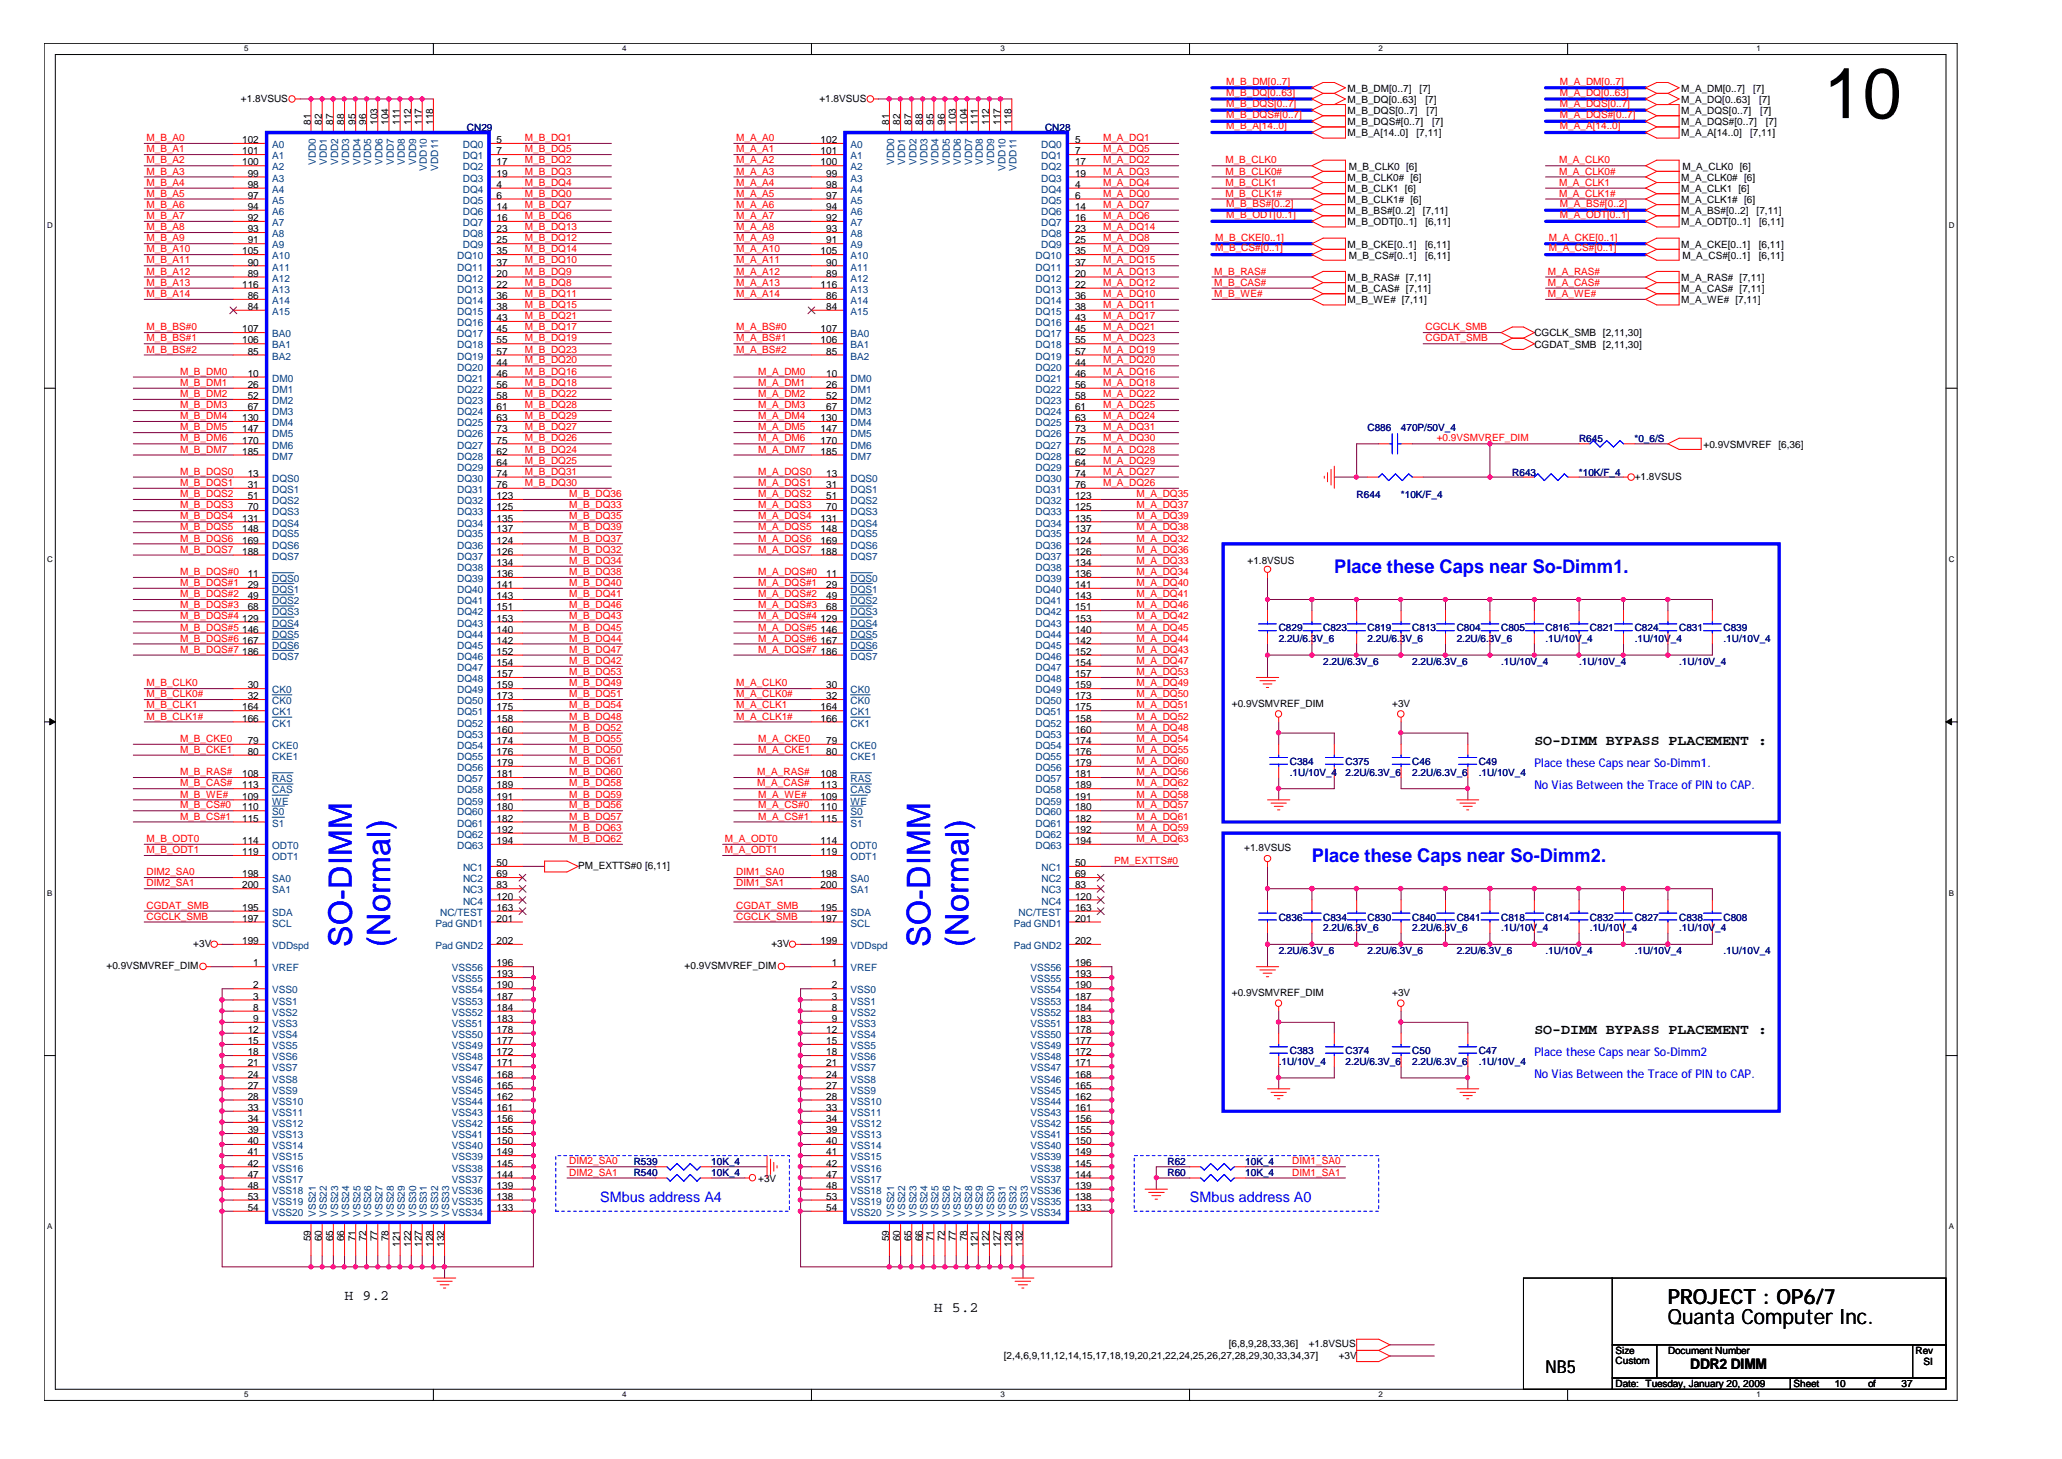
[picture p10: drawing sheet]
<svg xmlns="http://www.w3.org/2000/svg" width="297mm" height="210mm" viewBox="0 0 297 210" stroke-linecap="round" stroke-linejoin="round" font-family="sans-serif">
<defs><g id="words">
<text font-size="10.2" x="262.4" y="17">10</text>
<g font-size="4.6" fill="#00f">
<text x="50.6" y="136.2" transform="rotate(-90 50.6 136.2)">SO-DIMM</text>
<text x="56.1" y="136.2" transform="rotate(-90 56.1 136.2)">(Normal)</text>
<text x="133.9" y="136.2" transform="rotate(-90 133.9 136.2)">SO-DIMM</text>
<text x="139.4" y="136.2" transform="rotate(-90 139.4 136.2)">(Normal)</text>
</g>
<g font-size="3">
<text x="240" y="190.5">Quanta Computer Inc.</text>
<text x="240" y="187.6">PROJECT : OP6/7</text>
</g>
<g font-size="2.7" fill="#00f">
<text x="192" y="82.4">Place these Caps near So-Dimm1.</text>
<text x="188.8" y="124">Place these Caps near So-Dimm2.</text>
</g>
<text font-size="2.5" x="222.4" y="197.6">NB5</text>
<g font-size="2.1">
<text x="220.8" y="107.2">SO-DIMM BYPASS PLACEMENT :</text>
<text x="220.8" y="148.8">SO-DIMM BYPASS PLACEMENT :</text>
<text x="49.6" y="187.1">H 9.2</text>
<text x="134.4" y="188.7">H 5.2</text>
<text x="243.2" y="197">DDR2 DIMM</text>
</g>
<g font-size="2.1" fill="#00f">
<text x="86.4" y="173">SMbus address A4</text>
<text x="171.2" y="173">SMbus address A0</text>
</g>
<g font-size="1.7" fill="#00f">
<text x="220.8" y="113.5">No Vias Between the Trace of PIN to CAP.</text>
<text x="220.8" y="110.3">Place these Caps near So-Dimm1.</text>
<text x="220.8" y="151.9">Place these Caps near So-Dimm2</text>
<text x="220.8" y="155.1">No Vias Between the Trace of PIN to CAP.</text>
</g>
<g font-size="1.4">
<text x="34.7" y="14.7">+1.8VSUS</text>
<text x="44.7" y="18" transform="rotate(-90 44.7 18)">81</text>
<text x="46.3" y="18" transform="rotate(-90 46.3 18)">82</text>
<text x="47.9" y="18" transform="rotate(-90 47.9 18)">87</text>
<text x="49.5" y="18" transform="rotate(-90 49.5 18)">88</text>
<text x="51.1" y="18" transform="rotate(-90 51.1 18)">95</text>
<text x="52.7" y="18" transform="rotate(-90 52.7 18)">96</text>
<text x="54.3" y="18" transform="rotate(-90 54.3 18)">103</text>
<text x="55.9" y="18" transform="rotate(-90 55.9 18)">104</text>
<text x="57.5" y="18" transform="rotate(-90 57.5 18)">111</text>
<text x="59.1" y="18" transform="rotate(-90 59.1 18)">112</text>
<text x="60.7" y="18" transform="rotate(-90 60.7 18)">117</text>
<text x="62.3" y="18" transform="rotate(-90 62.3 18)">118</text>
<text x="117.9" y="14.7">+1.8VSUS</text>
<text x="127.9" y="18" transform="rotate(-90 127.9 18)">81</text>
<text x="129.5" y="18" transform="rotate(-90 129.5 18)">82</text>
<text x="131.1" y="18" transform="rotate(-90 131.1 18)">87</text>
<text x="132.7" y="18" transform="rotate(-90 132.7 18)">88</text>
<text x="134.3" y="18" transform="rotate(-90 134.3 18)">95</text>
<text x="135.9" y="18" transform="rotate(-90 135.9 18)">96</text>
<text x="137.5" y="18" transform="rotate(-90 137.5 18)">103</text>
<text x="139.1" y="18" transform="rotate(-90 139.1 18)">104</text>
<text x="140.7" y="18" transform="rotate(-90 140.7 18)">111</text>
<text x="142.3" y="18" transform="rotate(-90 142.3 18)">112</text>
<text x="143.9" y="18" transform="rotate(-90 143.9 18)">117</text>
<text x="145.5" y="18" transform="rotate(-90 145.5 18)">118</text>
<text x="193.9" y="16.4">M_B_DQS[0..7]</text>
<text x="193.9" y="14.8">M_B_DQ[0..63]</text>
<text x="193.9" y="13.2">M_B_DM[0..7]</text>
<text x="204.3" y="13.2">[7]</text>
<text x="205.1" y="14.8">[7]</text>
<text x="205.3" y="16.4">[7]</text>
<text x="241.9" y="13.2">M_A_DM[0..7]</text>
<text x="241.9" y="14.8">M_A_DQ[0..63]</text>
<text x="241.9" y="16.4">M_A_DQS[0..7]</text>
<text x="252.3" y="13.2">[7]</text>
<text x="253.1" y="14.8">[7]</text>
<text x="253.3" y="16.4">[7]</text>
<text x="34.8" y="20.6">102</text>
<text x="34.8" y="22.2">101</text>
<text x="34.8" y="23.8">100</text>
<text x="71.5" y="20.6">5</text>
<text x="71.5" y="22.2">7</text>
<text x="71.5" y="23.8">17</text>
<text x="118.1" y="20.6">102</text>
<text x="118.1" y="22.2">101</text>
<text x="118.1" y="23.8">100</text>
<text x="154.7" y="20.6">5</text>
<text x="154.7" y="22.2">7</text>
<text x="154.7" y="23.8">17</text>
<text x="193.9" y="18">M_B_DQS#[0..7]</text>
<text x="193.9" y="19.6">M_B_A[14..0]</text>
<text x="203.8" y="19.6">[7,11]</text>
<text x="206.1" y="18">[7]</text>
<text x="241.9" y="18">M_A_DQS#[0..7]</text>
<text x="241.9" y="19.6">M_A_A[14..0]</text>
<text x="251.8" y="19.6">[7,11]</text>
<text x="254.1" y="18">[7]</text>
<text x="35.6" y="25.4">99</text>
<text x="35.6" y="27">98</text>
<text x="35.6" y="28.6">97</text>
<text x="71.5" y="25.4">19</text>
<text x="71.5" y="27">4</text>
<text x="71.5" y="28.6">6</text>
<text x="118.9" y="25.4">99</text>
<text x="118.9" y="27">98</text>
<text x="118.9" y="28.6">97</text>
<text x="154.7" y="25.4">19</text>
<text x="154.7" y="27">4</text>
<text x="154.7" y="28.6">6</text>
<text x="193.9" y="29.2">M_B_CLK1# [6]</text>
<text x="193.9" y="26">M_B_CLK0# [6]</text>
<text x="193.9" y="27.6">M_B_CLK1 [6]</text>
<text x="194.1" y="24.4">M_B_CLK0 [6]</text>
<text x="241.9" y="29.2">M_A_CLK1# [6]</text>
<text x="241.9" y="27.6">M_A_CLK1 [6]</text>
<text x="241.9" y="26">M_A_CLK0# [6]</text>
<text x="242.1" y="24.4">M_A_CLK0 [6]</text>
<text x="35.6" y="30.2">94</text>
<text x="35.6" y="31.8">92</text>
<text x="35.6" y="33.4">93</text>
<text x="35.6" y="35">91</text>
<text x="71.5" y="30.2">14</text>
<text x="71.5" y="31.8">16</text>
<text x="71.5" y="33.4">23</text>
<text x="71.5" y="35">25</text>
<text x="118.9" y="30.2">94</text>
<text x="118.9" y="31.8">92</text>
<text x="118.9" y="33.4">93</text>
<text x="118.9" y="35">91</text>
<text x="154.7" y="30.2">14</text>
<text x="154.7" y="31.8">16</text>
<text x="154.7" y="33.4">23</text>
<text x="154.7" y="35">25</text>
<text x="193.9" y="35.6">M_B_CKE[0..1]</text>
<text x="193.9" y="32.4">M_B_ODT[0..1]</text>
<text x="193.9" y="30.8">M_B_BS#[0..2]</text>
<text x="204.7" y="30.8">[7,11]</text>
<text x="205.1" y="35.6">[6,11]</text>
<text x="205.1" y="32.4">[6,11]</text>
<text x="241.9" y="35.6">M_A_CKE[0..1]</text>
<text x="241.9" y="32.4">M_A_ODT[0..1]</text>
<text x="241.9" y="30.8">M_A_BS#[0..2]</text>
<text x="252.7" y="30.8">[7,11]</text>
<text x="253.1" y="35.6">[6,11]</text>
<text x="253.1" y="32.4">[6,11]</text>
<text x="34.8" y="36.6">105</text>
<text x="34.8" y="41.4">116</text>
<text x="35.6" y="38.2">90</text>
<text x="35.6" y="39.8">89</text>
<text x="71.5" y="36.6">35</text>
<text x="71.5" y="38.2">37</text>
<text x="71.5" y="39.8">20</text>
<text x="71.5" y="41.4">22</text>
<text x="118.1" y="36.6">105</text>
<text x="118.1" y="41.4">116</text>
<text x="118.9" y="38.2">90</text>
<text x="118.9" y="39.8">89</text>
<text x="154.7" y="36.6">35</text>
<text x="154.7" y="38.2">37</text>
<text x="154.7" y="39.8">20</text>
<text x="154.7" y="41.4">22</text>
<text x="193.9" y="40.4">M_B_RAS# [7,11]</text>
<text x="194.1" y="37.2">M_B_CS#[0..1]</text>
<text x="205.1" y="37.2">[6,11]</text>
<text x="241.9" y="40.4">M_A_RAS# [7,11]</text>
<text x="242.1" y="37.2">M_A_CS#[0..1]</text>
<text x="253.1" y="37.2">[6,11]</text>
<text x="34.8" y="47.8">107</text>
<text x="35.6" y="43">86</text>
<text x="35.6" y="44.6">84</text>
<text x="71.5" y="43">36</text>
<text x="71.5" y="44.6">38</text>
<text x="71.5" y="46.2">43</text>
<text x="71.5" y="47.8">45</text>
<text x="118.1" y="47.8">107</text>
<text x="118.9" y="43">86</text>
<text x="118.9" y="44.6">84</text>
<text x="154.7" y="43">36</text>
<text x="154.7" y="44.6">38</text>
<text x="154.7" y="46.2">43</text>
<text x="154.7" y="47.8">45</text>
<text x="193.9" y="42">M_B_CAS# [7,11]</text>
<text x="193.9" y="43.6">M_B_WE# [7,11]</text>
<text x="241.9" y="42">M_A_CAS# [7,11]</text>
<text x="241.9" y="43.6">M_A_WE# [7,11]</text>
<text x="34.8" y="49.4">106</text>
<text x="35.6" y="51">85</text>
<text x="71.5" y="49.4">55</text>
<text x="71.5" y="51">57</text>
<text x="71.5" y="52.6">44</text>
<text x="118.1" y="49.4">106</text>
<text x="118.9" y="51">85</text>
<text x="154.7" y="49.4">55</text>
<text x="154.7" y="51">57</text>
<text x="154.7" y="52.6">44</text>
<text x="220.8" y="50">CGDAT_SMB [2,11,30]</text>
<text x="220.8" y="48.4">CGCLK_SMB [2,11,30]</text>
<text x="35.6" y="54.2">10</text>
<text x="35.6" y="55.8">26</text>
<text x="35.6" y="57.4">52</text>
<text x="35.6" y="59">67</text>
<text x="71.5" y="54.2">46</text>
<text x="71.5" y="55.8">56</text>
<text x="71.5" y="57.4">58</text>
<text x="71.5" y="59">61</text>
<text x="118.9" y="54.2">10</text>
<text x="118.9" y="55.8">26</text>
<text x="118.9" y="57.4">52</text>
<text x="118.9" y="59">67</text>
<text x="154.7" y="54.2">46</text>
<text x="154.7" y="55.8">56</text>
<text x="154.7" y="57.4">58</text>
<text x="154.7" y="59">61</text>
<text x="34.8" y="60.6">130</text>
<text x="34.8" y="62.2">147</text>
<text x="34.8" y="63.8">170</text>
<text x="34.8" y="65.4">185</text>
<text x="71.5" y="60.6">63</text>
<text x="71.5" y="62.2">73</text>
<text x="71.5" y="63.8">75</text>
<text x="71.5" y="65.4">62</text>
<text x="118.1" y="60.6">130</text>
<text x="118.1" y="62.2">147</text>
<text x="118.1" y="63.8">170</text>
<text x="118.1" y="65.4">185</text>
<text x="154.7" y="60.6">63</text>
<text x="154.7" y="62.2">73</text>
<text x="154.7" y="63.8">75</text>
<text x="154.7" y="65.4">62</text>
<text x="245.1" y="64.4">+0.9VSMVREF [6,36]</text>
<text x="35.6" y="68.6">13</text>
<text x="35.6" y="70.2">31</text>
<text x="35.6" y="71.8">51</text>
<text x="71.5" y="67">64</text>
<text x="71.5" y="68.6">74</text>
<text x="71.5" y="70.2">76</text>
<text x="71.5" y="71.8">123</text>
<text x="118.9" y="68.6">13</text>
<text x="118.9" y="70.2">31</text>
<text x="118.9" y="71.8">51</text>
<text x="154.7" y="67">64</text>
<text x="154.7" y="68.6">74</text>
<text x="154.7" y="70.2">76</text>
<text x="154.7" y="71.8">123</text>
<text x="235.2" y="69.1">+1.8VSUS</text>
<text x="34.8" y="75">131</text>
<text x="34.8" y="76.6">148</text>
<text x="35.6" y="73.4">70</text>
<text x="71.5" y="73.4">125</text>
<text x="71.5" y="75">135</text>
<text x="71.5" y="76.6">137</text>
<text x="118.1" y="75">131</text>
<text x="118.1" y="76.6">148</text>
<text x="118.9" y="73.4">70</text>
<text x="154.7" y="73.4">125</text>
<text x="154.7" y="75">135</text>
<text x="154.7" y="76.6">137</text>
<text x="34.8" y="78.2">169</text>
<text x="34.8" y="79.8">188</text>
<text x="35.6" y="83">11</text>
<text x="71.5" y="78.2">124</text>
<text x="71.5" y="79.8">126</text>
<text x="71.5" y="81.4">134</text>
<text x="71.5" y="83">136</text>
<text x="118.1" y="78.2">169</text>
<text x="118.1" y="79.8">188</text>
<text x="118.9" y="83">11</text>
<text x="154.7" y="78.2">124</text>
<text x="154.7" y="79.8">126</text>
<text x="154.7" y="81.4">134</text>
<text x="154.7" y="83">136</text>
<text x="179.5" y="81.2">+1.8VSUS</text>
<text x="34.8" y="89.4">129</text>
<text x="35.6" y="84.6">29</text>
<text x="35.6" y="86.2">49</text>
<text x="35.6" y="87.8">68</text>
<text x="71.5" y="84.6">141</text>
<text x="71.5" y="86.2">143</text>
<text x="71.5" y="87.8">151</text>
<text x="71.5" y="89.4">153</text>
<text x="118.1" y="89.4">129</text>
<text x="118.9" y="84.6">29</text>
<text x="118.9" y="86.2">49</text>
<text x="118.9" y="87.8">68</text>
<text x="154.7" y="84.6">141</text>
<text x="154.7" y="86.2">143</text>
<text x="154.7" y="87.8">151</text>
<text x="154.7" y="89.4">153</text>
<text x="34.8" y="91">146</text>
<text x="34.8" y="92.6">167</text>
<text x="34.8" y="94.2">186</text>
<text x="71.5" y="91">140</text>
<text x="71.5" y="92.6">142</text>
<text x="71.5" y="94.2">152</text>
<text x="71.5" y="95.8">154</text>
<text x="118.1" y="91">146</text>
<text x="118.1" y="92.6">167</text>
<text x="118.1" y="94.2">186</text>
<text x="154.7" y="91">140</text>
<text x="154.7" y="92.6">142</text>
<text x="154.7" y="94.2">152</text>
<text x="154.7" y="95.8">154</text>
<text x="35.6" y="99">30</text>
<text x="35.6" y="100.6">32</text>
<text x="71.5" y="97.4">157</text>
<text x="71.5" y="99">159</text>
<text x="71.5" y="100.6">173</text>
<text x="118.9" y="100.6">32</text>
<text x="118.9" y="99">30</text>
<text x="154.7" y="97.4">157</text>
<text x="154.7" y="99">159</text>
<text x="154.7" y="100.6">173</text>
<text x="177.2" y="101.7">+0.9VSMVREF_DIM</text>
<text x="200.3" y="101.7">+3V</text>
<text x="34.8" y="102.2">164</text>
<text x="34.8" y="103.8">166</text>
<text x="35.6" y="107">79</text>
<text x="71.5" y="102.2">175</text>
<text x="71.5" y="103.8">158</text>
<text x="71.5" y="105.4">160</text>
<text x="71.5" y="107">174</text>
<text x="118.1" y="103.8">166</text>
<text x="118.1" y="102.2">164</text>
<text x="118.9" y="107">79</text>
<text x="154.7" y="102.2">175</text>
<text x="154.7" y="103.8">158</text>
<text x="154.7" y="105.4">160</text>
<text x="154.7" y="107">174</text>
<text x="34.8" y="111.8">108</text>
<text x="34.8" y="113.4">113</text>
<text x="35.6" y="108.6">80</text>
<text x="71.5" y="108.6">176</text>
<text x="71.5" y="110.2">179</text>
<text x="71.5" y="111.8">181</text>
<text x="71.5" y="113.4">189</text>
<text x="118.1" y="111.8">108</text>
<text x="118.1" y="113.4">113</text>
<text x="118.9" y="108.6">80</text>
<text x="154.7" y="108.6">176</text>
<text x="154.7" y="110.2">179</text>
<text x="154.7" y="111.8">181</text>
<text x="154.7" y="113.4">189</text>
<text x="34.8" y="115">109</text>
<text x="34.8" y="116.6">110</text>
<text x="34.8" y="118.2">115</text>
<text x="71.5" y="115">191</text>
<text x="71.5" y="116.6">180</text>
<text x="71.5" y="118.2">182</text>
<text x="71.5" y="119.8">192</text>
<text x="118.1" y="115">109</text>
<text x="118.1" y="116.6">110</text>
<text x="118.1" y="118.2">115</text>
<text x="154.7" y="115">191</text>
<text x="154.7" y="116.6">180</text>
<text x="154.7" y="118.2">182</text>
<text x="154.7" y="119.8">192</text>
<text x="34.8" y="121.4">114</text>
<text x="34.8" y="123">119</text>
<text x="71.5" y="121.4">194</text>
<text x="71.5" y="124.6">50</text>
<text x="83.2" y="125.1">PM_EXTTS#0 [6,11]</text>
<text x="118.1" y="121.4">114</text>
<text x="118.1" y="123">119</text>
<text x="154.7" y="121.4">194</text>
<text x="154.7" y="124.6">50</text>
<text x="179" y="122.5">+1.8VSUS</text>
<text x="34.8" y="126.2">198</text>
<text x="34.8" y="127.8">200</text>
<text x="34.8" y="131">195</text>
<text x="71.5" y="126.2">69</text>
<text x="71.5" y="127.8">83</text>
<text x="71.5" y="129.4">120</text>
<text x="71.5" y="131">163</text>
<text x="118.1" y="126.2">198</text>
<text x="118.1" y="127.8">200</text>
<text x="118.1" y="131">195</text>
<text x="154.7" y="126.2">69</text>
<text x="154.7" y="127.8">83</text>
<text x="154.7" y="129.4">120</text>
<text x="154.7" y="131">163</text>
<text x="27.8" y="136.2">+3V</text>
<text x="34.8" y="132.6">197</text>
<text x="34.8" y="135.8">199</text>
<text x="71.5" y="132.6">201</text>
<text x="71.5" y="135.8">202</text>
<text x="111" y="136.2">+3V</text>
<text x="118.1" y="132.6">197</text>
<text x="118.1" y="135.8">199</text>
<text x="154.7" y="132.6">201</text>
<text x="154.7" y="135.8">202</text>
<text x="15.3" y="139.5">+0.9VSMVREF_DIM</text>
<text x="36.4" y="139">1</text>
<text x="36.4" y="142.2">2</text>
<text x="36.4" y="143.8">3</text>
<text x="71.5" y="139">196</text>
<text x="71.5" y="140.6">193</text>
<text x="71.5" y="142.2">190</text>
<text x="71.5" y="143.8">187</text>
<text x="98.5" y="139.5">+0.9VSMVREF_DIM</text>
<text x="119.7" y="139">1</text>
<text x="119.7" y="142.2">2</text>
<text x="119.7" y="143.8">3</text>
<text x="154.7" y="139">196</text>
<text x="154.7" y="140.6">193</text>
<text x="154.7" y="142.2">190</text>
<text x="154.7" y="143.8">187</text>
<text x="177.2" y="143.3">+0.9VSMVREF_DIM</text>
<text x="200.3" y="143.3">+3V</text>
<text x="35.6" y="148.6">12</text>
<text x="36.4" y="145.4">8</text>
<text x="36.4" y="147">9</text>
<text x="71.5" y="145.4">184</text>
<text x="71.5" y="147">183</text>
<text x="71.5" y="148.6">178</text>
<text x="118.9" y="148.6">12</text>
<text x="119.7" y="145.4">8</text>
<text x="119.7" y="147">9</text>
<text x="154.7" y="145.4">184</text>
<text x="154.7" y="147">183</text>
<text x="154.7" y="148.6">178</text>
<text x="35.6" y="150.2">15</text>
<text x="35.6" y="151.8">18</text>
<text x="35.6" y="153.4">21</text>
<text x="35.6" y="155">24</text>
<text x="71.5" y="151.8">172</text>
<text x="71.5" y="153.4">171</text>
<text x="71.5" y="155">168</text>
<text x="71.5" y="150.2">177</text>
<text x="118.9" y="150.2">15</text>
<text x="118.9" y="151.8">18</text>
<text x="118.9" y="153.4">21</text>
<text x="118.9" y="155">24</text>
<text x="154.7" y="151.8">172</text>
<text x="154.7" y="153.4">171</text>
<text x="154.7" y="155">168</text>
<text x="154.7" y="150.2">177</text>
<text x="35.6" y="156.6">27</text>
<text x="35.6" y="158.2">28</text>
<text x="35.6" y="159.8">33</text>
<text x="35.6" y="161.4">34</text>
<text x="71.5" y="156.6">165</text>
<text x="71.5" y="158.2">162</text>
<text x="71.5" y="159.8">161</text>
<text x="71.5" y="161.4">156</text>
<text x="118.9" y="156.6">27</text>
<text x="118.9" y="158.2">28</text>
<text x="118.9" y="159.8">33</text>
<text x="118.9" y="161.4">34</text>
<text x="154.7" y="156.6">165</text>
<text x="154.7" y="158.2">162</text>
<text x="154.7" y="159.8">161</text>
<text x="154.7" y="161.4">156</text>
<text x="35.6" y="163">39</text>
<text x="35.6" y="164.6">40</text>
<text x="35.6" y="166.2">41</text>
<text x="35.6" y="167.8">42</text>
<text x="71.5" y="167.8">145</text>
<text x="71.5" y="163">155</text>
<text x="71.5" y="164.6">150</text>
<text x="71.5" y="166.2">149</text>
<text x="118.9" y="163">39</text>
<text x="118.9" y="164.6">40</text>
<text x="118.9" y="166.2">41</text>
<text x="118.9" y="167.8">42</text>
<text x="154.7" y="167.8">145</text>
<text x="154.7" y="163">155</text>
<text x="154.7" y="164.6">150</text>
<text x="154.7" y="166.2">149</text>
<text x="35.6" y="171">48</text>
<text x="35.6" y="172.6">53</text>
<text x="35.6" y="169.4">47</text>
<text x="71.5" y="172.6">138</text>
<text x="71.5" y="171">139</text>
<text x="71.5" y="169.4">144</text>
<text x="109.1" y="170">+3V</text>
<text x="118.9" y="171">48</text>
<text x="118.9" y="172.6">53</text>
<text x="118.9" y="169.4">47</text>
<text x="154.7" y="172.6">138</text>
<text x="154.7" y="171">139</text>
<text x="154.7" y="169.4">144</text>
<text x="35.6" y="174.2">54</text>
<text x="44.7" y="178.6" transform="rotate(-90 44.7 178.6)">59</text>
<text x="46.3" y="178.6" transform="rotate(-90 46.3 178.6)">60</text>
<text x="47.9" y="178.6" transform="rotate(-90 47.9 178.6)">65</text>
<text x="49.5" y="178.6" transform="rotate(-90 49.5 178.6)">66</text>
<text x="51.1" y="178.6" transform="rotate(-90 51.1 178.6)">71</text>
<text x="52.7" y="178.6" transform="rotate(-90 52.7 178.6)">72</text>
<text x="54.3" y="178.6" transform="rotate(-90 54.3 178.6)">77</text>
<text x="55.9" y="178.6" transform="rotate(-90 55.9 178.6)">78</text>
<text x="57.5" y="179.4" transform="rotate(-90 57.5 179.4)">121</text>
<text x="59.1" y="179.4" transform="rotate(-90 59.1 179.4)">122</text>
<text x="60.7" y="179.4" transform="rotate(-90 60.7 179.4)">127</text>
<text x="62.3" y="179.4" transform="rotate(-90 62.3 179.4)">128</text>
<text x="63.9" y="179.4" transform="rotate(-90 63.9 179.4)">132</text>
<text x="71.5" y="174.2">133</text>
<text x="118.9" y="174.2">54</text>
<text x="127.9" y="178.6" transform="rotate(-90 127.9 178.6)">59</text>
<text x="129.5" y="178.6" transform="rotate(-90 129.5 178.6)">60</text>
<text x="131.1" y="178.6" transform="rotate(-90 131.1 178.6)">65</text>
<text x="132.7" y="178.6" transform="rotate(-90 132.7 178.6)">66</text>
<text x="134.3" y="178.6" transform="rotate(-90 134.3 178.6)">71</text>
<text x="135.9" y="178.6" transform="rotate(-90 135.9 178.6)">72</text>
<text x="137.5" y="178.6" transform="rotate(-90 137.5 178.6)">77</text>
<text x="139.1" y="178.6" transform="rotate(-90 139.1 178.6)">78</text>
<text x="140.7" y="179.4" transform="rotate(-90 140.7 179.4)">121</text>
<text x="142.3" y="179.4" transform="rotate(-90 142.3 179.4)">122</text>
<text x="143.9" y="179.4" transform="rotate(-90 143.9 179.4)">127</text>
<text x="145.5" y="179.4" transform="rotate(-90 145.5 179.4)">128</text>
<text x="147.2" y="179.4" transform="rotate(-90 147.2 179.4)">132</text>
<text x="154.7" y="174.2">133</text>
<text x="144.4" y="195.5">[2,4,6,9,11,12,14,15,17,18,19,20,21,22,24,25,26,27,28,29,30,33,34,37]</text>
<text x="176.8" y="193.9">[6,8,9,28,33,36]</text>
<text x="188.3" y="193.9">+1.8VSUS</text>
<text x="192.6" y="195.5">+3V</text>
<text x="232.5" y="196.3">Custom</text>
<text x="232.5" y="194.8">Size</text>
<text x="240" y="194.8">Document Number</text>
<text x="275.6" y="194.8">Rev</text>
<text x="276.8" y="196.4">SI</text>
<text x="232.5" y="199.6">Date: Tuesday, January 20, 2009</text>
<text x="258.1" y="199.6">Sheet</text>
<text x="264" y="199.6">10</text>
<text x="268.8" y="199.6">of</text>
<text x="273.6" y="199.6">37</text>
</g>
<g font-size="1.4" fill="#f00">
<text x="176.4" y="13.8">M_B_DQ[0..63]</text>
<text x="176.4" y="15.4">M_B_DQS[0..7]</text>
<text x="176.4" y="17">M_B_DQS#[0..7]</text>
<text x="176.4" y="12.2">M_B_DM[0..7]</text>
<text x="224.5" y="13.8">M_A_DQ[0..63]</text>
<text x="224.5" y="15.4">M_A_DQS[0..7]</text>
<text x="224.5" y="17">M_A_DQS#[0..7]</text>
<text x="224.5" y="12.2">M_A_DM[0..7]</text>
<text x="21.1" y="21.9">M_B_A1</text>
<text x="21.1" y="23.5">M_B_A2</text>
<text x="21.1" y="20.3">M_B_A0</text>
<text x="75.5" y="20.3">M_B_DQ1</text>
<text x="75.5" y="23.5">M_B_DQ2</text>
<text x="75.5" y="21.9">M_B_DQ5</text>
<text x="105.9" y="20.3">M_A_A0</text>
<text x="105.9" y="21.9">M_A_A1</text>
<text x="105.9" y="23.5">M_A_A2</text>
<text x="158.7" y="21.9">M_A_DQ5</text>
<text x="158.7" y="23.5">M_A_DQ2</text>
<text x="158.7" y="20.3">M_A_DQ1</text>
<text x="176.3" y="23.5">M_B_CLK0</text>
<text x="176.4" y="18.6">M_B_A[14..0]</text>
<text x="224.3" y="23.5">M_A_CLK0</text>
<text x="224.5" y="18.6">M_A_A[14..0]</text>
<text x="21.1" y="26.7">M_B_A4</text>
<text x="21.1" y="25.1">M_B_A3</text>
<text x="21.1" y="28.3">M_B_A5</text>
<text x="21.1" y="29.9">M_B_A6</text>
<text x="75.5" y="26.7">M_B_DQ4</text>
<text x="75.5" y="28.3">M_B_DQ0</text>
<text x="75.5" y="25.1">M_B_DQ3</text>
<text x="75.5" y="29.9">M_B_DQ7</text>
<text x="105.9" y="29.9">M_A_A6</text>
<text x="105.9" y="28.3">M_A_A5</text>
<text x="105.9" y="25.1">M_A_A3</text>
<text x="105.9" y="26.7">M_A_A4</text>
<text x="158.7" y="28.3">M_A_DQ0</text>
<text x="158.7" y="25.1">M_A_DQ3</text>
<text x="158.7" y="26.7">M_A_DQ4</text>
<text x="158.7" y="29.9">M_A_DQ7</text>
<text x="176.3" y="25.1">M_B_CLK0#</text>
<text x="176.3" y="26.7">M_B_CLK1</text>
<text x="176.3" y="28.3">M_B_CLK1#</text>
<text x="176.4" y="29.8">M_B_BS#[0..2]</text>
<text x="224.3" y="26.7">M_A_CLK1</text>
<text x="224.3" y="28.3">M_A_CLK1#</text>
<text x="224.3" y="25.1">M_A_CLK0#</text>
<text x="224.5" y="29.8">M_A_BS#[0..2]</text>
<text x="21.1" y="33.1">M_B_A8</text>
<text x="21.1" y="31.5">M_B_A7</text>
<text x="21.1" y="34.7">M_B_A9</text>
<text x="75.5" y="33.1">M_B_DQ13</text>
<text x="75.5" y="34.7">M_B_DQ12</text>
<text x="75.5" y="31.5">M_B_DQ6</text>
<text x="105.9" y="33.1">M_A_A8</text>
<text x="105.9" y="31.5">M_A_A7</text>
<text x="105.9" y="34.7">M_A_A9</text>
<text x="158.7" y="33.1">M_A_DQ14</text>
<text x="158.7" y="34.7">M_A_DQ8</text>
<text x="158.7" y="31.5">M_A_DQ6</text>
<text x="174.8" y="34.6">M_B_CKE[0..1]</text>
<text x="176.4" y="31.4">M_B_ODT[0..1]</text>
<text x="222.8" y="34.6">M_A_CKE[0..1]</text>
<text x="224.5" y="31.4">M_A_ODT[0..1]</text>
<text x="21.1" y="41.1">M_B_A13</text>
<text x="21.1" y="37.9">M_B_A11</text>
<text x="21.1" y="36.3">M_B_A10</text>
<text x="21.1" y="39.5">M_B_A12</text>
<text x="75.5" y="39.5">M_B_DQ9</text>
<text x="75.5" y="41.1">M_B_DQ8</text>
<text x="75.5" y="36.3">M_B_DQ14</text>
<text x="75.5" y="37.9">M_B_DQ10</text>
<text x="105.9" y="41.1">M_A_A13</text>
<text x="105.9" y="39.5">M_A_A12</text>
<text x="105.9" y="36.3">M_A_A10</text>
<text x="105.9" y="37.9">M_A_A11</text>
<text x="158.7" y="37.9">M_A_DQ15</text>
<text x="158.7" y="36.3">M_A_DQ9</text>
<text x="158.7" y="41.1">M_A_DQ12</text>
<text x="158.7" y="39.5">M_A_DQ13</text>
<text x="174.7" y="41.1">M_B_CAS#</text>
<text x="174.7" y="39.5">M_B_RAS#</text>
<text x="174.8" y="36.2">M_B_CS#[0..1]</text>
<text x="222.7" y="41.1">M_A_CAS#</text>
<text x="222.7" y="39.5">M_A_RAS#</text>
<text x="222.8" y="36.2">M_A_CS#[0..1]</text>
<text x="21.1" y="42.7">M_B_A14</text>
<text x="21.1" y="47.5">M_B_BS#0</text>
<text x="75.5" y="44.3">M_B_DQ15</text>
<text x="75.5" y="47.5">M_B_DQ17</text>
<text x="75.5" y="42.7">M_B_DQ11</text>
<text x="75.5" y="45.9">M_B_DQ21</text>
<text x="105.9" y="47.5">M_A_BS#0</text>
<text x="105.9" y="42.7">M_A_A14</text>
<text x="158.7" y="42.7">M_A_DQ10</text>
<text x="158.7" y="47.5">M_A_DQ21</text>
<text x="158.7" y="44.3">M_A_DQ11</text>
<text x="158.7" y="45.9">M_A_DQ17</text>
<text x="174.7" y="42.7">M_B_WE#</text>
<text x="205.1" y="47.5">CGCLK_SMB</text>
<text x="222.7" y="42.7">M_A_WE#</text>
<text x="21.1" y="50.7">M_B_BS#2</text>
<text x="21.1" y="49.1">M_B_BS#1</text>
<text x="25.9" y="53.9">M_B_DM0</text>
<text x="75.5" y="49.1">M_B_DQ19</text>
<text x="75.5" y="50.7">M_B_DQ23</text>
<text x="75.5" y="53.9">M_B_DQ16</text>
<text x="75.5" y="52.3">M_B_DQ20</text>
<text x="105.9" y="49.1">M_A_BS#1</text>
<text x="105.9" y="50.7">M_A_BS#2</text>
<text x="109.1" y="53.9">M_A_DM0</text>
<text x="158.7" y="49.1">M_A_DQ23</text>
<text x="158.7" y="52.3">M_A_DQ20</text>
<text x="158.7" y="50.7">M_A_DQ19</text>
<text x="158.7" y="53.9">M_A_DQ16</text>
<text x="205.1" y="49.1">CGDAT_SMB</text>
<text x="25.9" y="57.1">M_B_DM2</text>
<text x="25.9" y="55.5">M_B_DM1</text>
<text x="25.9" y="58.7">M_B_DM3</text>
<text x="75.5" y="58.7">M_B_DQ28</text>
<text x="75.5" y="55.5">M_B_DQ18</text>
<text x="75.5" y="57.1">M_B_DQ22</text>
<text x="109.1" y="55.5">M_A_DM1</text>
<text x="109.1" y="57.1">M_A_DM2</text>
<text x="109.1" y="58.7">M_A_DM3</text>
<text x="158.7" y="55.5">M_A_DQ18</text>
<text x="158.7" y="57.1">M_A_DQ22</text>
<text x="158.7" y="58.7">M_A_DQ25</text>
<text x="25.9" y="65.1">M_B_DM7</text>
<text x="25.9" y="63.5">M_B_DM6</text>
<text x="25.9" y="61.9">M_B_DM5</text>
<text x="25.9" y="60.3">M_B_DM4</text>
<text x="75.5" y="61.9">M_B_DQ27</text>
<text x="75.5" y="63.5">M_B_DQ26</text>
<text x="75.5" y="65.1">M_B_DQ24</text>
<text x="75.5" y="60.3">M_B_DQ29</text>
<text x="109.1" y="61.9">M_A_DM5</text>
<text x="109.1" y="65.1">M_A_DM7</text>
<text x="109.1" y="63.5">M_A_DM6</text>
<text x="109.1" y="60.3">M_A_DM4</text>
<text x="158.7" y="60.3">M_A_DQ24</text>
<text x="158.7" y="63.5">M_A_DQ30</text>
<text x="158.7" y="61.9">M_A_DQ31</text>
<text x="158.7" y="65.1">M_A_DQ28</text>
<text x="206.7" y="63.5">+0.9VSMVREF_DIM</text>
<text x="25.9" y="71.5">M_B_DQS2</text>
<text x="25.9" y="68.3">M_B_DQS0</text>
<text x="25.9" y="69.9">M_B_DQS1</text>
<text x="75.5" y="66.7">M_B_DQ25</text>
<text x="75.5" y="68.3">M_B_DQ31</text>
<text x="75.5" y="69.9">M_B_DQ30</text>
<text x="81.9" y="71.5">M_B_DQ36</text>
<text x="109.1" y="69.9">M_A_DQS1</text>
<text x="109.1" y="68.3">M_A_DQS0</text>
<text x="109.1" y="71.5">M_A_DQS2</text>
<text x="158.7" y="68.3">M_A_DQ27</text>
<text x="158.7" y="66.7">M_A_DQ29</text>
<text x="158.7" y="69.9">M_A_DQ26</text>
<text x="163.5" y="71.5">M_A_DQ35</text>
<text x="25.9" y="76.3">M_B_DQS5</text>
<text x="25.9" y="77.9">M_B_DQS6</text>
<text x="25.9" y="73.1">M_B_DQS3</text>
<text x="25.9" y="74.7">M_B_DQS4</text>
<text x="81.9" y="77.9">M_B_DQ37</text>
<text x="81.9" y="73.1">M_B_DQ33</text>
<text x="81.9" y="76.3">M_B_DQ39</text>
<text x="81.9" y="74.7">M_B_DQ35</text>
<text x="109.1" y="76.3">M_A_DQS5</text>
<text x="109.1" y="74.7">M_A_DQS4</text>
<text x="109.1" y="77.9">M_A_DQS6</text>
<text x="109.1" y="73.1">M_A_DQS3</text>
<text x="163.5" y="76.3">M_A_DQ38</text>
<text x="163.5" y="77.9">M_A_DQ32</text>
<text x="163.5" y="74.7">M_A_DQ39</text>
<text x="163.5" y="73.1">M_A_DQ37</text>
<text x="25.9" y="82.7">M_B_DQS#0</text>
<text x="25.9" y="79.5">M_B_DQS7</text>
<text x="81.9" y="79.5">M_B_DQ32</text>
<text x="81.9" y="82.7">M_B_DQ38</text>
<text x="81.9" y="81.1">M_B_DQ34</text>
<text x="109.1" y="79.5">M_A_DQS7</text>
<text x="109.1" y="82.7">M_A_DQS#0</text>
<text x="163.5" y="82.7">M_A_DQ34</text>
<text x="163.5" y="81.1">M_A_DQ33</text>
<text x="163.5" y="79.5">M_A_DQ36</text>
<text x="25.9" y="85.9">M_B_DQS#2</text>
<text x="25.9" y="87.5">M_B_DQS#3</text>
<text x="25.9" y="84.3">M_B_DQS#1</text>
<text x="25.9" y="89.1">M_B_DQS#4</text>
<text x="81.9" y="84.3">M_B_DQ40</text>
<text x="81.9" y="87.5">M_B_DQ46</text>
<text x="81.9" y="85.9">M_B_DQ41</text>
<text x="81.9" y="89.1">M_B_DQ43</text>
<text x="109.1" y="89.1">M_A_DQS#4</text>
<text x="109.1" y="84.3">M_A_DQS#1</text>
<text x="109.1" y="87.5">M_A_DQS#3</text>
<text x="109.1" y="85.9">M_A_DQS#2</text>
<text x="163.5" y="85.9">M_A_DQ41</text>
<text x="163.5" y="84.3">M_A_DQ40</text>
<text x="163.5" y="87.5">M_A_DQ46</text>
<text x="163.5" y="89.1">M_A_DQ42</text>
<text x="25.9" y="90.7">M_B_DQS#5</text>
<text x="25.9" y="92.3">M_B_DQS#6</text>
<text x="25.9" y="93.9">M_B_DQS#7</text>
<text x="81.9" y="90.7">M_B_DQ45</text>
<text x="81.9" y="95.5">M_B_DQ42</text>
<text x="81.9" y="92.3">M_B_DQ44</text>
<text x="81.9" y="93.9">M_B_DQ47</text>
<text x="109.1" y="90.7">M_A_DQS#5</text>
<text x="109.1" y="93.9">M_A_DQS#7</text>
<text x="109.1" y="92.3">M_A_DQS#6</text>
<text x="163.5" y="92.3">M_A_DQ44</text>
<text x="163.5" y="90.7">M_A_DQ45</text>
<text x="163.5" y="93.9">M_A_DQ43</text>
<text x="163.5" y="95.5">M_A_DQ47</text>
<text x="21.1" y="100.3">M_B_CLK0#</text>
<text x="21.1" y="98.7">M_B_CLK0</text>
<text x="21.1" y="101.9">M_B_CLK1</text>
<text x="81.9" y="101.9">M_B_DQ54</text>
<text x="81.9" y="97.1">M_B_DQ53</text>
<text x="81.9" y="100.3">M_B_DQ51</text>
<text x="81.9" y="98.7">M_B_DQ49</text>
<text x="105.9" y="98.7">M_A_CLK0</text>
<text x="105.9" y="100.3">M_A_CLK0#</text>
<text x="105.9" y="101.9">M_A_CLK1</text>
<text x="163.5" y="98.7">M_A_DQ49</text>
<text x="163.5" y="100.3">M_A_DQ50</text>
<text x="163.5" y="101.9">M_A_DQ51</text>
<text x="163.5" y="97.1">M_A_DQ53</text>
<text x="21.1" y="103.5">M_B_CLK1#</text>
<text x="25.9" y="106.7">M_B_CKE0</text>
<text x="81.9" y="105.1">M_B_DQ52</text>
<text x="81.9" y="103.5">M_B_DQ48</text>
<text x="81.9" y="106.7">M_B_DQ55</text>
<text x="105.9" y="103.5">M_A_CLK1#</text>
<text x="109.1" y="106.7">M_A_CKE0</text>
<text x="163.5" y="106.7">M_A_DQ54</text>
<text x="163.5" y="105.1">M_A_DQ48</text>
<text x="163.5" y="103.5">M_A_DQ52</text>
<text x="25.9" y="113.1">M_B_CAS#</text>
<text x="25.9" y="111.5">M_B_RAS#</text>
<text x="25.9" y="108.3">M_B_CKE1</text>
<text x="81.9" y="108.3">M_B_DQ50</text>
<text x="81.9" y="111.5">M_B_DQ60</text>
<text x="81.9" y="113.1">M_B_DQ58</text>
<text x="81.9" y="109.9">M_B_DQ61</text>
<text x="109" y="113.1">M_A_CAS#</text>
<text x="109" y="111.5">M_A_RAS#</text>
<text x="109.1" y="108.3">M_A_CKE1</text>
<text x="163.5" y="109.9">M_A_DQ60</text>
<text x="163.5" y="113.1">M_A_DQ62</text>
<text x="163.5" y="108.3">M_A_DQ55</text>
<text x="163.5" y="111.5">M_A_DQ56</text>
<text x="25.9" y="114.7">M_B_WE#</text>
<text x="25.9" y="116.3">M_B_CS#0</text>
<text x="25.9" y="117.9">M_B_CS#1</text>
<text x="81.9" y="114.7">M_B_DQ59</text>
<text x="81.9" y="119.5">M_B_DQ63</text>
<text x="81.9" y="117.9">M_B_DQ57</text>
<text x="81.9" y="116.3">M_B_DQ56</text>
<text x="109.1" y="114.7">M_A_WE#</text>
<text x="109.1" y="116.3">M_A_CS#0</text>
<text x="109.1" y="117.9">M_A_CS#1</text>
<text x="163.5" y="119.5">M_A_DQ59</text>
<text x="163.5" y="114.7">M_A_DQ58</text>
<text x="163.5" y="117.9">M_A_DQ61</text>
<text x="163.5" y="116.3">M_A_DQ57</text>
<text x="21.1" y="125.9">DIM2_SA0</text>
<text x="21.1" y="122.7">M_B_ODT1</text>
<text x="21.1" y="121.1">M_B_ODT0</text>
<text x="81.9" y="121.1">M_B_DQ62</text>
<text x="104.3" y="121.1">M_A_ODT0</text>
<text x="104.3" y="122.7">M_A_ODT1</text>
<text x="105.9" y="125.9">DIM1_SA0</text>
<text x="160.3" y="124.3">PM_EXTTS#0</text>
<text x="163.5" y="121.1">M_A_DQ63</text>
<text x="21.1" y="127.5">DIM2_SA1</text>
<text x="21.1" y="130.7">CGDAT_SMB</text>
<text x="105.9" y="130.7">CGDAT_SMB</text>
<text x="105.9" y="127.5">DIM1_SA1</text>
<text x="21.1" y="132.3">CGCLK_SMB</text>
<text x="105.9" y="132.3">CGCLK_SMB</text>
<text x="81.9" y="167.5">DIM2_SA0</text>
<text x="185.9" y="167.5">DIM1_SA0</text>
<text x="81.9" y="169.1">DIM2_SA1</text>
<text x="185.9" y="169.1">DIM1_SA1</text>
</g>
<g font-size="1.4" fill="#004080">
<text x="39.2" y="21.3">A0</text>
<text x="39.2" y="22.9">A1</text>
<text x="45.4" y="23.8" transform="rotate(-90 45.4 23.8)">VDD0</text>
<text x="47" y="23.8" transform="rotate(-90 47 23.8)">VDD1</text>
<text x="48.6" y="23.8" transform="rotate(-90 48.6 23.8)">VDD2</text>
<text x="50.2" y="23.8" transform="rotate(-90 50.2 23.8)">VDD3</text>
<text x="51.9" y="23.8" transform="rotate(-90 51.9 23.8)">VDD4</text>
<text x="53.4" y="23.8" transform="rotate(-90 53.4 23.8)">VDD5</text>
<text x="55" y="23.8" transform="rotate(-90 55 23.8)">VDD6</text>
<text x="56.6" y="23.8" transform="rotate(-90 56.6 23.8)">VDD7</text>
<text x="58.3" y="23.8" transform="rotate(-90 58.3 23.8)">VDD8</text>
<text x="59.9" y="23.8" transform="rotate(-90 59.9 23.8)">VDD9</text>
<text x="66.6" y="21.3">DQ0</text>
<text x="66.6" y="22.9">DQ1</text>
<text x="122.4" y="21.3">A0</text>
<text x="122.4" y="22.9">A1</text>
<text x="128.7" y="23.8" transform="rotate(-90 128.7 23.8)">VDD0</text>
<text x="130.3" y="23.8" transform="rotate(-90 130.3 23.8)">VDD1</text>
<text x="131.9" y="23.8" transform="rotate(-90 131.9 23.8)">VDD2</text>
<text x="133.4" y="23.8" transform="rotate(-90 133.4 23.8)">VDD3</text>
<text x="135" y="23.8" transform="rotate(-90 135 23.8)">VDD4</text>
<text x="136.7" y="23.8" transform="rotate(-90 136.7 23.8)">VDD5</text>
<text x="138.3" y="23.8" transform="rotate(-90 138.3 23.8)">VDD6</text>
<text x="139.9" y="23.8" transform="rotate(-90 139.9 23.8)">VDD7</text>
<text x="141.4" y="23.8" transform="rotate(-90 141.4 23.8)">VDD8</text>
<text x="143" y="23.8" transform="rotate(-90 143 23.8)">VDD9</text>
<text x="149.8" y="21.3">DQ0</text>
<text x="149.8" y="22.9">DQ1</text>
<text x="39.2" y="24.5">A2</text>
<text x="39.2" y="26.1">A3</text>
<text x="39.2" y="27.7">A4</text>
<text x="39.2" y="29.3">A5</text>
<text x="61.4" y="24.6" transform="rotate(-90 61.4 24.6)">VDD10</text>
<text x="63" y="24.6" transform="rotate(-90 63 24.6)">VDD11</text>
<text x="66.6" y="24.5">DQ2</text>
<text x="66.6" y="26.1">DQ3</text>
<text x="66.6" y="27.7">DQ4</text>
<text x="66.6" y="29.3">DQ5</text>
<text x="122.4" y="24.5">A2</text>
<text x="122.4" y="26.1">A3</text>
<text x="122.4" y="27.7">A4</text>
<text x="122.4" y="29.3">A5</text>
<text x="144.7" y="24.6" transform="rotate(-90 144.7 24.6)">VDD10</text>
<text x="146.3" y="24.6" transform="rotate(-90 146.3 24.6)">VDD11</text>
<text x="149.8" y="24.5">DQ2</text>
<text x="149.8" y="26.1">DQ3</text>
<text x="149.8" y="27.7">DQ4</text>
<text x="149.8" y="29.3">DQ5</text>
<text x="39.2" y="30.9">A6</text>
<text x="39.2" y="32.5">A7</text>
<text x="39.2" y="34.1">A8</text>
<text x="39.2" y="35.7">A9</text>
<text x="66.6" y="30.9">DQ6</text>
<text x="66.6" y="32.5">DQ7</text>
<text x="66.6" y="34.1">DQ8</text>
<text x="66.6" y="35.7">DQ9</text>
<text x="122.4" y="30.9">A6</text>
<text x="122.4" y="32.5">A7</text>
<text x="122.4" y="34.1">A8</text>
<text x="122.4" y="35.7">A9</text>
<text x="149.8" y="30.9">DQ6</text>
<text x="149.8" y="32.5">DQ7</text>
<text x="149.8" y="34.1">DQ8</text>
<text x="149.8" y="35.7">DQ9</text>
<text x="39.2" y="37.3">A10</text>
<text x="39.2" y="38.9">A11</text>
<text x="39.2" y="40.5">A12</text>
<text x="65.8" y="37.3">DQ10</text>
<text x="65.8" y="38.9">DQ11</text>
<text x="65.8" y="40.5">DQ12</text>
<text x="122.4" y="37.3">A10</text>
<text x="122.4" y="38.9">A11</text>
<text x="122.4" y="40.5">A12</text>
<text x="149" y="37.3">DQ10</text>
<text x="149" y="38.9">DQ11</text>
<text x="149" y="40.5">DQ12</text>
<text x="39.2" y="42.1">A13</text>
<text x="39.2" y="43.7">A14</text>
<text x="39.2" y="45.3">A15</text>
<text x="65.8" y="42.1">DQ13</text>
<text x="65.8" y="43.7">DQ14</text>
<text x="65.8" y="45.3">DQ15</text>
<text x="65.8" y="46.9">DQ16</text>
<text x="122.4" y="42.1">A13</text>
<text x="122.4" y="43.7">A14</text>
<text x="122.4" y="45.3">A15</text>
<text x="149" y="42.1">DQ13</text>
<text x="149" y="43.7">DQ14</text>
<text x="149" y="45.3">DQ15</text>
<text x="149" y="46.9">DQ16</text>
<text x="39.2" y="48.5">BA0</text>
<text x="39.2" y="50.1">BA1</text>
<text x="39.2" y="51.7">BA2</text>
<text x="65.8" y="48.5">DQ17</text>
<text x="65.8" y="50.1">DQ18</text>
<text x="65.8" y="51.7">DQ19</text>
<text x="65.8" y="53.3">DQ20</text>
<text x="122.4" y="48.5">BA0</text>
<text x="122.4" y="50.1">BA1</text>
<text x="122.4" y="51.7">BA2</text>
<text x="149" y="48.5">DQ17</text>
<text x="149" y="50.1">DQ18</text>
<text x="149" y="51.7">DQ19</text>
<text x="149" y="53.3">DQ20</text>
<text x="39.2" y="54.9">DM0</text>
<text x="39.2" y="56.5">DM1</text>
<text x="39.2" y="58.1">DM2</text>
<text x="39.2" y="59.7">DM3</text>
<text x="65.8" y="54.9">DQ21</text>
<text x="65.8" y="56.5">DQ22</text>
<text x="65.8" y="58.1">DQ23</text>
<text x="65.8" y="59.7">DQ24</text>
<text x="122.4" y="54.9">DM0</text>
<text x="122.4" y="56.5">DM1</text>
<text x="122.4" y="58.1">DM2</text>
<text x="122.4" y="59.7">DM3</text>
<text x="149" y="54.9">DQ21</text>
<text x="149" y="56.5">DQ22</text>
<text x="149" y="58.1">DQ23</text>
<text x="149" y="59.7">DQ24</text>
<text x="39.2" y="61.3">DM4</text>
<text x="39.2" y="62.9">DM5</text>
<text x="39.2" y="64.5">DM6</text>
<text x="65.8" y="61.3">DQ25</text>
<text x="65.8" y="62.9">DQ26</text>
<text x="65.8" y="64.5">DQ27</text>
<text x="122.4" y="61.3">DM4</text>
<text x="122.4" y="62.9">DM5</text>
<text x="122.4" y="64.5">DM6</text>
<text x="149" y="61.3">DQ25</text>
<text x="149" y="62.9">DQ26</text>
<text x="149" y="64.5">DQ27</text>
<text x="39.2" y="66.1">DM7</text>
<text x="39.2" y="69.3">DQS0</text>
<text x="39.2" y="70.9">DQS1</text>
<text x="65.8" y="66.1">DQ28</text>
<text x="65.8" y="67.7">DQ29</text>
<text x="65.8" y="69.3">DQ30</text>
<text x="65.8" y="70.9">DQ31</text>
<text x="122.4" y="66.1">DM7</text>
<text x="122.4" y="69.3">DQS0</text>
<text x="122.4" y="70.9">DQS1</text>
<text x="149" y="66.1">DQ28</text>
<text x="149" y="67.7">DQ29</text>
<text x="149" y="69.3">DQ30</text>
<text x="149" y="70.9">DQ31</text>
<text x="39.2" y="72.5">DQS2</text>
<text x="39.2" y="74.1">DQS3</text>
<text x="39.2" y="75.7">DQS4</text>
<text x="39.2" y="77.3">DQS5</text>
<text x="65.8" y="72.5">DQ32</text>
<text x="65.8" y="74.1">DQ33</text>
<text x="65.8" y="75.7">DQ34</text>
<text x="65.8" y="77.3">DQ35</text>
<text x="122.4" y="72.5">DQS2</text>
<text x="122.4" y="74.1">DQS3</text>
<text x="122.4" y="75.7">DQS4</text>
<text x="122.4" y="77.3">DQS5</text>
<text x="149" y="72.5">DQ32</text>
<text x="149" y="74.1">DQ33</text>
<text x="149" y="75.7">DQ34</text>
<text x="149" y="77.3">DQ35</text>
<text x="39.2" y="78.9">DQS6</text>
<text x="39.2" y="80.5">DQS7</text>
<text x="39.2" y="83.7">DQS0</text>
<text x="65.8" y="78.9">DQ36</text>
<text x="65.8" y="80.5">DQ37</text>
<text x="65.8" y="82.1">DQ38</text>
<text x="65.8" y="83.7">DQ39</text>
<text x="122.4" y="78.9">DQS6</text>
<text x="122.4" y="80.5">DQS7</text>
<text x="122.4" y="83.7">DQS0</text>
<text x="149" y="78.9">DQ36</text>
<text x="149" y="80.5">DQ37</text>
<text x="149" y="82.1">DQ38</text>
<text x="149" y="83.7">DQ39</text>
<text x="39.2" y="85.3">DQS1</text>
<text x="39.2" y="86.9">DQS2</text>
<text x="39.2" y="88.5">DQS3</text>
<text x="65.8" y="85.3">DQ40</text>
<text x="65.8" y="86.9">DQ41</text>
<text x="65.8" y="88.5">DQ42</text>
<text x="122.4" y="85.3">DQS1</text>
<text x="122.4" y="86.9">DQS2</text>
<text x="122.4" y="88.5">DQS3</text>
<text x="149" y="85.3">DQ40</text>
<text x="149" y="86.9">DQ41</text>
<text x="149" y="88.5">DQ42</text>
<text x="39.2" y="90.1">DQS4</text>
<text x="39.2" y="91.8">DQS5</text>
<text x="39.2" y="93.3">DQS6</text>
<text x="39.2" y="94.9">DQS7</text>
<text x="65.8" y="90.1">DQ43</text>
<text x="65.8" y="91.8">DQ44</text>
<text x="65.8" y="93.3">DQ45</text>
<text x="65.8" y="94.9">DQ46</text>
<text x="122.4" y="90.1">DQS4</text>
<text x="122.4" y="91.8">DQS5</text>
<text x="122.4" y="93.3">DQS6</text>
<text x="122.4" y="94.9">DQS7</text>
<text x="149" y="90.1">DQ43</text>
<text x="149" y="91.8">DQ44</text>
<text x="149" y="93.3">DQ45</text>
<text x="149" y="94.9">DQ46</text>
<text x="39.2" y="99.8">CK0</text>
<text x="39.2" y="101.3">CK0</text>
<text x="65.8" y="96.5">DQ47</text>
<text x="65.8" y="98.1">DQ48</text>
<text x="65.8" y="99.8">DQ49</text>
<text x="65.8" y="101.3">DQ50</text>
<text x="122.4" y="99.8">CK0</text>
<text x="122.4" y="101.3">CK0</text>
<text x="149" y="96.5">DQ47</text>
<text x="149" y="98.1">DQ48</text>
<text x="149" y="99.8">DQ49</text>
<text x="149" y="101.3">DQ50</text>
<text x="39.2" y="102.9">CK1</text>
<text x="39.2" y="104.5">CK1</text>
<text x="39.2" y="107.8">CKE0</text>
<text x="65.8" y="102.9">DQ51</text>
<text x="65.8" y="104.5">DQ52</text>
<text x="65.8" y="106.1">DQ53</text>
<text x="65.8" y="107.8">DQ54</text>
<text x="122.4" y="102.9">CK1</text>
<text x="122.4" y="104.5">CK1</text>
<text x="122.4" y="107.8">CKE0</text>
<text x="149" y="102.9">DQ51</text>
<text x="149" y="104.5">DQ52</text>
<text x="149" y="106.1">DQ53</text>
<text x="149" y="107.8">DQ54</text>
<text x="39.2" y="109.3">CKE1</text>
<text x="39.2" y="112.5">RAS</text>
<text x="65.8" y="109.3">DQ55</text>
<text x="65.8" y="110.9">DQ56</text>
<text x="65.8" y="112.5">DQ57</text>
<text x="122.4" y="109.3">CKE1</text>
<text x="122.4" y="112.5">RAS</text>
<text x="149" y="109.3">DQ55</text>
<text x="149" y="110.9">DQ56</text>
<text x="149" y="112.5">DQ57</text>
<text x="39.2" y="114.1">CAS</text>
<text x="39.2" y="115.8">WE</text>
<text x="39.2" y="117.3">S0</text>
<text x="39.2" y="118.9">S1</text>
<text x="65.8" y="114.1">DQ58</text>
<text x="65.8" y="115.8">DQ59</text>
<text x="65.8" y="117.3">DQ60</text>
<text x="65.8" y="118.9">DQ61</text>
<text x="122.4" y="114.1">CAS</text>
<text x="122.4" y="115.8">WE</text>
<text x="122.4" y="117.3">S0</text>
<text x="122.4" y="118.9">S1</text>
<text x="149" y="114.1">DQ58</text>
<text x="149" y="115.8">DQ59</text>
<text x="149" y="117.3">DQ60</text>
<text x="149" y="118.9">DQ61</text>
<text x="39.2" y="122.1">ODT0</text>
<text x="39.2" y="123.8">ODT1</text>
<text x="65.8" y="120.5">DQ62</text>
<text x="65.8" y="122.1">DQ63</text>
<text x="66.6" y="125.3">NC1</text>
<text x="122.4" y="122.1">ODT0</text>
<text x="122.4" y="123.8">ODT1</text>
<text x="149" y="120.5">DQ62</text>
<text x="149" y="122.1">DQ63</text>
<text x="149.9" y="125.3">NC1</text>
<text x="39.2" y="126.9">SA0</text>
<text x="39.2" y="128.5">SA1</text>
<text x="39.2" y="131.8">SDA</text>
<text x="63.3" y="131.8">NC/TEST</text>
<text x="66.6" y="126.9">NC2</text>
<text x="66.6" y="128.5">NC3</text>
<text x="66.6" y="130.1">NC4</text>
<text x="122.4" y="126.9">SA0</text>
<text x="122.4" y="128.5">SA1</text>
<text x="122.4" y="131.8">SDA</text>
<text x="146.6" y="131.8">NC/TEST</text>
<text x="149.9" y="126.9">NC2</text>
<text x="149.9" y="128.5">NC3</text>
<text x="149.9" y="130.1">NC4</text>
<text x="39.2" y="133.3">SCL</text>
<text x="39.2" y="136.5">VDDspd</text>
<text x="62.7" y="133.3">Pad GND1</text>
<text x="62.7" y="136.5">Pad GND2</text>
<text x="122.4" y="133.3">SCL</text>
<text x="122.4" y="136.5">VDDspd</text>
<text x="145.9" y="133.3">Pad GND1</text>
<text x="145.9" y="136.5">Pad GND2</text>
<text x="39.2" y="139.8">VREF</text>
<text x="39.2" y="142.9">VSS0</text>
<text x="65" y="139.8">VSS56</text>
<text x="65" y="141.3">VSS55</text>
<text x="65" y="142.9">VSS54</text>
<text x="122.4" y="139.8">VREF</text>
<text x="122.4" y="142.9">VSS0</text>
<text x="148.3" y="139.8">VSS56</text>
<text x="148.3" y="141.3">VSS55</text>
<text x="148.3" y="142.9">VSS54</text>
<text x="39.2" y="144.5">VSS1</text>
<text x="39.2" y="146.1">VSS2</text>
<text x="39.2" y="147.8">VSS3</text>
<text x="39.2" y="149.3">VSS4</text>
<text x="65" y="144.5">VSS53</text>
<text x="65" y="146.1">VSS52</text>
<text x="65" y="147.8">VSS51</text>
<text x="65" y="149.3">VSS50</text>
<text x="122.4" y="144.5">VSS1</text>
<text x="122.4" y="146.1">VSS2</text>
<text x="122.4" y="147.8">VSS3</text>
<text x="122.4" y="149.3">VSS4</text>
<text x="148.3" y="144.5">VSS53</text>
<text x="148.3" y="146.1">VSS52</text>
<text x="148.3" y="147.8">VSS51</text>
<text x="148.3" y="149.3">VSS50</text>
<text x="39.2" y="150.9">VSS5</text>
<text x="39.2" y="152.5">VSS6</text>
<text x="39.2" y="154.1">VSS7</text>
<text x="39.2" y="155.8">VSS8</text>
<text x="65" y="152.5">VSS48</text>
<text x="65" y="154.1">VSS47</text>
<text x="65" y="155.8">VSS46</text>
<text x="65" y="150.9">VSS49</text>
<text x="122.4" y="150.9">VSS5</text>
<text x="122.4" y="152.5">VSS6</text>
<text x="122.4" y="154.1">VSS7</text>
<text x="122.4" y="155.8">VSS8</text>
<text x="148.3" y="152.5">VSS48</text>
<text x="148.3" y="154.1">VSS47</text>
<text x="148.3" y="155.8">VSS46</text>
<text x="148.3" y="150.9">VSS49</text>
<text x="39.2" y="157.3">VSS9</text>
<text x="39.2" y="158.9">VSS10</text>
<text x="39.2" y="160.5">VSS11</text>
<text x="65" y="157.3">VSS45</text>
<text x="65" y="158.9">VSS44</text>
<text x="65" y="160.5">VSS43</text>
<text x="122.4" y="157.3">VSS9</text>
<text x="122.4" y="158.9">VSS10</text>
<text x="122.4" y="160.5">VSS11</text>
<text x="148.3" y="157.3">VSS45</text>
<text x="148.3" y="158.9">VSS44</text>
<text x="148.3" y="160.5">VSS43</text>
<text x="39.2" y="162.2">VSS12</text>
<text x="39.2" y="163.8">VSS13</text>
<text x="39.2" y="165.3">VSS14</text>
<text x="39.2" y="166.9">VSS15</text>
<text x="65" y="162.2">VSS42</text>
<text x="65" y="163.8">VSS41</text>
<text x="65" y="165.3">VSS40</text>
<text x="65" y="166.9">VSS39</text>
<text x="122.4" y="162.2">VSS12</text>
<text x="122.4" y="163.8">VSS13</text>
<text x="122.4" y="165.3">VSS14</text>
<text x="122.4" y="166.9">VSS15</text>
<text x="148.3" y="162.2">VSS42</text>
<text x="148.3" y="163.8">VSS41</text>
<text x="148.3" y="165.3">VSS40</text>
<text x="148.3" y="166.9">VSS39</text>
<text x="39.2" y="168.5">VSS16</text>
<text x="39.2" y="171.8">VSS18</text>
<text x="39.2" y="173.3">VSS19</text>
<text x="39.2" y="170.2">VSS17</text>
<text x="65" y="173.3">VSS35</text>
<text x="65" y="171.8">VSS36</text>
<text x="65" y="170.2">VSS37</text>
<text x="65" y="168.5">VSS38</text>
<text x="122.4" y="168.5">VSS16</text>
<text x="122.4" y="171.8">VSS18</text>
<text x="122.4" y="173.3">VSS19</text>
<text x="122.4" y="170.2">VSS17</text>
<text x="148.3" y="173.3">VSS35</text>
<text x="148.3" y="171.8">VSS36</text>
<text x="148.3" y="170.2">VSS37</text>
<text x="148.3" y="168.5">VSS38</text>
<text x="39.2" y="174.9">VSS20</text>
<text x="45.4" y="175.1" transform="rotate(-90 45.4 175.1)">VSS21</text>
<text x="47" y="175.1" transform="rotate(-90 47 175.1)">VSS22</text>
<text x="48.6" y="175.1" transform="rotate(-90 48.6 175.1)">VSS23</text>
<text x="50.2" y="175.1" transform="rotate(-90 50.2 175.1)">VSS24</text>
<text x="51.9" y="175.1" transform="rotate(-90 51.9 175.1)">VSS25</text>
<text x="53.4" y="175.1" transform="rotate(-90 53.4 175.1)">VSS26</text>
<text x="55" y="175.1" transform="rotate(-90 55 175.1)">VSS27</text>
<text x="56.6" y="175.1" transform="rotate(-90 56.6 175.1)">VSS28</text>
<text x="58.3" y="175.1" transform="rotate(-90 58.3 175.1)">VSS29</text>
<text x="59.9" y="175.1" transform="rotate(-90 59.9 175.1)">VSS30</text>
<text x="61.4" y="175.1" transform="rotate(-90 61.4 175.1)">VSS31</text>
<text x="63" y="175.1" transform="rotate(-90 63 175.1)">VSS32</text>
<text x="64.6" y="175.1" transform="rotate(-90 64.6 175.1)">VSS33</text>
<text x="65" y="174.9">VSS34</text>
<text x="122.4" y="174.9">VSS20</text>
<text x="128.7" y="175.1" transform="rotate(-90 128.7 175.1)">VSS21</text>
<text x="130.3" y="175.1" transform="rotate(-90 130.3 175.1)">VSS22</text>
<text x="131.9" y="175.1" transform="rotate(-90 131.9 175.1)">VSS23</text>
<text x="133.4" y="175.1" transform="rotate(-90 133.4 175.1)">VSS24</text>
<text x="135" y="175.1" transform="rotate(-90 135 175.1)">VSS25</text>
<text x="136.7" y="175.1" transform="rotate(-90 136.7 175.1)">VSS26</text>
<text x="138.3" y="175.1" transform="rotate(-90 138.3 175.1)">VSS27</text>
<text x="139.9" y="175.1" transform="rotate(-90 139.9 175.1)">VSS28</text>
<text x="141.4" y="175.1" transform="rotate(-90 141.4 175.1)">VSS29</text>
<text x="143" y="175.1" transform="rotate(-90 143 175.1)">VSS30</text>
<text x="144.7" y="175.1" transform="rotate(-90 144.7 175.1)">VSS31</text>
<text x="146.3" y="175.1" transform="rotate(-90 146.3 175.1)">VSS32</text>
<text x="147.9" y="175.1" transform="rotate(-90 147.9 175.1)">VSS33</text>
<text x="148.3" y="174.9">VSS34</text>
</g>
<g font-size="1.4" fill="#000080">
<text x="67.2" y="18.8">CN29</text>
<text x="150.4" y="18.8">CN28</text>
<text x="196.8" y="62">C886</text>
<text x="201.6" y="62">470P/50V_4</text>
<text x="227.2" y="63.6">R645</text>
<text x="235.2" y="63.6">*0_6/S</text>
<text x="195.2" y="71.6">R644</text>
<text x="201.6" y="71.6">*10K/F_4</text>
<text x="217.6" y="68.4">R643</text>
<text x="227.2" y="68.4">*10K/F_4</text>
<text x="184" y="90.8">C829</text>
<text x="184" y="92.4">2.2U/6.3V_6</text>
<text x="190.4" y="90.8">C823</text>
<text x="190.4" y="95.6">2.2U/6.3V_6</text>
<text x="196.8" y="90.8">C819</text>
<text x="196.8" y="92.4">2.2U/6.3V_6</text>
<text x="203.2" y="90.8">C813</text>
<text x="203.2" y="95.6">2.2U/6.3V_6</text>
<text x="209.6" y="90.8">C804</text>
<text x="209.6" y="92.4">2.2U/6.3V_6</text>
<text x="216" y="90.8">C805</text>
<text x="216" y="95.6">.1U/10V_4</text>
<text x="222.4" y="90.8">C816</text>
<text x="222.4" y="92.4">.1U/10V_4</text>
<text x="227.2" y="95.6">.1U/10V_4</text>
<text x="228.8" y="90.8">C821</text>
<text x="235.2" y="90.8">C824</text>
<text x="235.2" y="92.4">.1U/10V_4</text>
<text x="241.6" y="90.8">C831</text>
<text x="241.6" y="95.6">.1U/10V_4</text>
<text x="248" y="90.8">C839</text>
<text x="248" y="92.4">.1U/10V_4</text>
<text x="185.6" y="110">C384</text>
<text x="185.6" y="111.6">.1U/10V_4</text>
<text x="193.6" y="110">C375</text>
<text x="193.6" y="111.6">2.2U/6.3V_6</text>
<text x="203.2" y="110">C46</text>
<text x="203.2" y="111.6">2.2U/6.3V_6</text>
<text x="212.8" y="110">C49</text>
<text x="212.8" y="111.6">.1U/10V_4</text>
<text x="184" y="132.4">C836</text>
<text x="184" y="137.2">2.2U/6.3V_6</text>
<text x="190.4" y="132.4">C834</text>
<text x="190.4" y="134">2.2U/6.3V_6</text>
<text x="196.8" y="132.4">C830</text>
<text x="196.8" y="137.2">2.2U/6.3V_6</text>
<text x="203.2" y="132.4">C840</text>
<text x="203.2" y="134">2.2U/6.3V_6</text>
<text x="209.6" y="132.4">C841</text>
<text x="209.6" y="137.2">2.2U/6.3V_6</text>
<text x="216" y="132.4">C818</text>
<text x="216" y="134">.1U/10V_4</text>
<text x="222.4" y="132.4">C814</text>
<text x="222.4" y="137.2">.1U/10V_4</text>
<text x="228.8" y="132.4">C832</text>
<text x="228.8" y="134">.1U/10V_4</text>
<text x="235.2" y="132.4">C827</text>
<text x="235.2" y="137.2">.1U/10V_4</text>
<text x="241.6" y="132.4">C838</text>
<text x="241.6" y="134">.1U/10V_4</text>
<text x="248" y="132.4">C808</text>
<text x="248" y="137.2">.1U/10V_4</text>
<text x="184" y="153.2">.1U/10V_4</text>
<text x="185.6" y="151.6">C383</text>
<text x="193.6" y="151.6">C374</text>
<text x="193.6" y="153.2">2.2U/6.3V_6</text>
<text x="203.2" y="151.6">C50</text>
<text x="203.2" y="153.2">2.2U/6.3V_6</text>
<text x="212.8" y="151.6">C47</text>
<text x="212.8" y="153.2">.1U/10V_4</text>
<text x="91.2" y="167.6">R539</text>
<text x="102.3" y="167.6">10K_4</text>
<text x="168" y="167.6">R62</text>
<text x="179.2" y="167.6">10K_4</text>
<text x="91.2" y="169.2">R540</text>
<text x="102.3" y="169.2">10K_4</text>
<text x="168" y="169.2">R60</text>
<text x="179.2" y="169.2">10K_4</text>
</g>
<g font-size="1.1">
<text x="35.1" y="7.4">5</text>
<text x="89.5" y="7.4">4</text>
<text x="143.9" y="7.4">3</text>
<text x="198.3" y="7.4">2</text>
<text x="252.7" y="7.4">1</text>
<text x="6.8" y="32.8">D</text>
<text x="280.4" y="32.8">D</text>
<text x="6.8" y="80.8">C</text>
<text x="280.4" y="80.8">C</text>
<text x="6.8" y="128.8">B</text>
<text x="280.4" y="128.8">B</text>
<text x="6.8" y="176.8">A</text>
<text x="280.4" y="176.8">A</text>
<text x="35.1" y="201">5</text>
<text x="89.5" y="201">4</text>
<text x="143.9" y="201">3</text>
<text x="198.3" y="201">2</text>
<text x="252.7" y="201">1</text>
</g>
</g></defs>
<g fill="none" stroke="#000" stroke-width=".14">
<path d="M6.3 6.2h275.3v195.3h-275.3zM8 7.8h272v192.1h-272zM62.4 6.2v1.6M116.8 6.2v1.6M171.2 6.2v1.6M225.6 6.2v1.6M6.3 55.9h1.7M280 55.9h1.6M6.3 103.9h1.7M280 103.9h1.6M6.3 151.9h1.7M280 151.9h1.6"/>
<path d="M62.4 199.9v1.6M116.8 199.9v1.6M171.2 199.9v1.6M219.2 183.9h12.8v16h-12.8zM225.6 199.9v1.6M232 183.9h48v9.6h-48zM232 193.5h6.4v4.8h-6.4zM232 198.3h25.6v1.6h-25.6zM238.4 193.5h41.6v4.8h-41.6zM257.6 198.3h22.4v1.6h-22.4zM275.2 193.5h4.8v4.8h-4.8z"/>
</g>
<g fill="#000" stroke="#000" stroke-width=".14">
<path d="M7.2 103.4l.8 .5-.8 .4z" fill-rule="evenodd"/>
<path d="M280 103.9l.8-.5v.9z" fill-rule="evenodd"/>
</g>
<g fill="none" stroke="#800040" stroke-width=".14">
<path d="M43.2 14.2h19.2M126.4 14.2h19.2M20.7 23.8h12.9M20.7 25.5h12.9M20.7 27.1h12.9M20.7 28.6h12.9M20.7 39.8h12.9M20.7 33.5h12.9M20.7 30.2h12.9M20.7 36.6h12.9M20.7 20.6h12.9M20.7 35.1h12.9"/>
<path d="M20.7 31.8h12.9M20.7 22.2h12.9M20.7 38.2h12.9M75.2 23.8h12.8M75.2 25.5h12.8M75.2 27.1h12.8M75.2 28.6h12.8M75.2 39.8h12.8M75.2 33.5h12.8M75.2 30.2h12.8M75.2 36.6h12.8M75.2 20.6h12.8"/>
<path d="M75.2 35.1h12.8M75.2 31.8h12.8M75.2 22.2h12.8M75.2 38.2h12.8M105.6 23.8h11.2M105.6 25.5h11.2M105.6 27.1h11.2M105.6 28.6h11.2M105.6 39.8h11.2M105.6 33.5h11.2M105.6 30.2h11.2M105.6 36.6h11.2"/>
<path d="M105.6 20.6h11.2M105.6 35.1h11.2M105.6 31.8h11.2M105.6 22.2h11.2M105.6 38.2h11.2M158.4 23.8h11.2M158.4 25.5h11.2M158.4 27.1h11.2M158.4 28.6h11.2M158.4 39.8h11.2M158.4 33.5h11.2M158.4 30.2h11.2"/>
<path d="M158.4 36.6h11.2M158.4 20.6h11.2M158.4 35.1h11.2M158.4 31.8h11.2M158.4 22.2h11.2M158.4 38.2h11.2M174.4 23.8h14.4M174.4 25.5h14.4M174.4 27.1h14.4M174.4 28.6h14.4M174.4 39.8h14.4M222.4 23.8h14.4"/>
<path d="M222.4 25.5h14.4M222.4 27.1h14.4M222.4 28.6h14.4M222.4 39.8h14.4M19.2 57.5h14.4M19.2 54.2h14.4M19.2 55.9h14.4M19.2 59.1h14.4M20.7 49.5h12.9M20.7 47.9h12.9M20.7 43.1h12.9M20.7 41.5h12.9"/>
<path d="M20.7 51.1h12.9M75.2 49.5h12.8M75.2 47.9h12.8M75.2 43.1h12.8M75.2 41.5h12.8M75.2 57.5h12.8M75.2 54.2h12.8M75.2 55.9h12.8M75.2 59.1h12.8M75.2 44.6h12.8M75.2 51.1h12.8M75.2 52.6h12.8"/>
<path d="M75.2 46.2h12.8M105.6 49.5h11.2M105.6 47.9h11.2M105.6 43.1h11.2M105.6 41.5h11.2M105.6 57.5h11.2M105.6 54.2h11.2M105.6 55.9h11.2M105.6 59.1h11.2M105.6 51.1h11.2M158.4 49.5h11.2M158.4 47.9h11.2"/>
<path d="M158.4 43.1h11.2M158.4 41.5h11.2M158.4 57.5h11.2M158.4 54.2h11.2M158.4 55.9h11.2M158.4 59.1h11.2M158.4 44.6h11.2M158.4 51.1h11.2M158.4 52.6h11.2M158.4 46.2h11.2M174.4 43.1h14.4M174.4 41.5h14.4"/>
<path d="M204.8 49.5h11.2M204.8 47.9h11.2M222.4 43.1h14.4M222.4 41.5h14.4M19.2 68.6h14.4M19.2 63.9h14.4M19.2 65.5h14.4M19.2 62.2h14.4M19.2 60.6h14.4M19.2 76.6h14.4M19.2 70.2h14.4M19.2 71.9h14.4"/>
<path d="M19.2 78.2h14.4M19.2 79.9h14.4M19.2 73.5h14.4M19.2 75.1h14.4M75.2 68.6h12.8M75.2 63.9h12.8M75.2 65.5h12.8M75.2 62.2h12.8M75.2 60.6h12.8M75.2 76.6h14.4M75.2 67.1h12.8M75.2 70.2h12.8"/>
<path d="M75.2 71.9h14.4M75.2 78.2h14.4M75.2 79.9h14.4M75.2 73.5h14.4M75.2 75.1h14.4M105.6 68.6h11.2M105.6 63.9h11.2M105.6 65.5h11.2M105.6 62.2h11.2M105.6 60.6h11.2M105.6 76.6h11.2M105.6 70.2h11.2"/>
<path d="M105.6 71.9h11.2M105.6 78.2h11.2M105.6 79.9h11.2M105.6 73.5h11.2M105.6 75.1h11.2M158.4 68.6h11.2M158.4 63.9h11.2M158.4 65.5h11.2M158.4 62.2h11.2M158.4 60.6h11.2M158.4 76.6h11.2M158.4 67.1h11.2"/>
<path d="M158.4 70.2h11.2M158.4 71.9h11.2M158.4 78.2h11.2M158.4 79.9h11.2M158.4 73.5h11.2M158.4 75.1h11.2M192 68.6h4.8M198.4 63.9h-3.2v4.7M203.2 63.9h24M204.8 68.6h14.4M214.4 63.9v4.7M227.2 68.6h6.4"/>
<path d="M235.2 63.9h4.8M19.2 94.2h14.4M19.2 86.2h14.4M19.2 91.1h14.4M19.2 83.1h14.4M19.2 92.6h14.4M19.2 87.9h14.4M19.2 84.6h14.4M19.2 89.5h14.4M20.7 99.1h12.9M75.2 94.2h14.4M75.2 86.2h14.4"/>
<path d="M75.2 99.1h14.4M75.2 91.1h14.4M75.2 83.1h14.4M75.2 92.6h14.4M75.2 87.9h14.4M75.2 84.6h14.4M75.2 89.5h14.4M75.2 95.9h14.4M75.2 97.5h14.4M75.2 81.5h14.4M105.6 94.2h11.2M105.6 86.2h11.2"/>
<path d="M105.6 99.1h11.2M105.6 91.1h11.2M105.6 83.1h11.2M105.6 92.6h11.2M105.6 87.9h11.2M105.6 84.6h11.2M105.6 89.5h11.2M158.4 94.2h11.2M158.4 86.2h11.2M158.4 99.1h11.2M158.4 91.1h11.2M158.4 83.1h11.2"/>
<path d="M158.4 92.6h11.2M158.4 87.9h11.2M158.4 84.6h11.2M158.4 89.5h11.2M158.4 95.9h11.2M158.4 97.5h11.2M158.4 81.5h11.2M182.4 83.1v4.8M182.4 92.6v4.9M182.4 86.2h64v1.7M188.8 86.2v1.7M188.8 92.6v1.6"/>
<path d="M195.2 86.2v1.7M195.2 92.6v1.6M201.6 86.2v1.7M201.6 92.6v1.6M208 86.2v1.7M208 92.6v1.6M214.4 86.2v1.7M214.4 92.6v1.6M220.8 86.2v1.7M220.8 92.6v1.6M227.2 86.2v1.7M227.2 92.6v1.6"/>
<path d="M233.6 86.2v1.7M233.6 92.6v1.6M240 86.2v1.7M240 92.6v1.6M246.4 92.6v1.6h-64M19.2 113.5h14.4M19.2 115.1h14.4M19.2 111.9h14.4M19.2 116.6h14.4M19.2 118.3h14.4M19.2 108.6h14.4M19.2 107.1h14.4"/>
<path d="M20.7 100.6h12.9M20.7 103.9h12.9M20.7 102.2h12.9M75.2 113.5h14.4M75.2 105.5h14.4M75.2 100.6h14.4M75.2 103.9h14.4M75.2 102.2h14.4M75.2 115.1h14.4M75.2 111.9h14.4M75.2 116.6h14.4M75.2 118.3h14.4"/>
<path d="M75.2 108.6h14.4M75.2 107.1h14.4M75.2 119.9h14.4M75.2 110.3h14.4M105.6 113.5h11.2M105.6 100.6h11.2M105.6 103.9h11.2M105.6 102.2h11.2M105.6 115.1h11.2M105.6 111.9h11.2M105.6 116.6h11.2M105.6 118.3h11.2"/>
<path d="M105.6 108.6h11.2M105.6 107.1h11.2M158.4 113.5h11.2M158.4 105.5h11.2M158.4 100.6h11.2M158.4 103.9h11.2M158.4 102.2h11.2M158.4 115.1h11.2M158.4 111.9h11.2M158.4 116.6h11.2M158.4 118.3h11.2M158.4 108.6h11.2"/>
<path d="M158.4 107.1h11.2M158.4 119.9h11.2M158.4 110.3h11.2M184 105.5h8v1.6M184 103.9v3.2M184 111.9v3.2M192 111.9v1.6h-8M201.6 103.9v3.2M201.6 111.9v1.6h9.6M201.6 105.5h9.6v1.6M211.2 111.9v3.2M20.7 127.9h12.9"/>
<path d="M20.7 126.3h12.9M20.7 132.6h12.9M20.7 131.1h12.9M20.7 121.5h12.9M20.7 123.1h12.9M30.4 139.1h3.2M32 135.9h1.6M75.2 139.1h1.6v43.2h-44.8v-40h1.6M75.2 124.6h3.2M75.2 121.5h14.4M104 121.5h12.8M104 123.1h12.8"/>
<path d="M105.6 127.9h11.2M105.6 126.3h11.2M105.6 132.6h11.2M105.6 131.1h11.2M113.6 139.1h3.2M115.2 135.9h1.6M158.4 139.1h1.6v43.2h-44.8v-40h1.6M158.4 124.6h11.2M158.4 121.5h11.2M182.4 127.9h64v1.6M182.4 124.6v4.9M182.4 134.3v4.8"/>
<path d="M188.8 127.9v1.6M188.8 134.3v1.6M195.2 127.9v1.6M195.2 134.3v1.6M201.6 127.9v1.6M201.6 134.3v1.6M208 127.9v1.6M208 134.3v1.6M214.4 127.9v1.6M214.4 134.3v1.6M220.8 127.9v1.6M220.8 134.3v1.6"/>
<path d="M227.2 127.9v1.6M227.2 134.3v1.6M233.6 127.9v1.6M233.6 134.3v1.6M240 127.9v1.6M240 134.3v1.6M246.4 134.3v1.6h-64M32 155.1h1.6M32 147.1h1.6M32 150.3h1.6M32 156.6h1.6M32 151.9h1.6"/>
<path d="M32 158.3h1.6M32 153.5h1.6M32 148.6h1.6M32 143.9h1.6M32 145.5h1.6M32 159.9h1.6M75.2 155.1h1.6M75.2 147.1h1.6M75.2 150.3h1.6M75.2 156.6h1.6M75.2 151.9h1.6M75.2 158.3h1.6"/>
<path d="M75.2 153.5h1.6M75.2 148.6h1.6M75.2 143.9h1.6M75.2 145.5h1.6M75.2 142.3h1.6M75.2 159.9h1.6M75.2 140.6h1.6M115.2 155.1h1.6M115.2 147.1h1.6M115.2 150.3h1.6M115.2 156.6h1.6M115.2 151.9h1.6"/>
<path d="M115.2 158.3h1.6M115.2 153.5h1.6M115.2 148.6h1.6M115.2 143.9h1.6M115.2 145.5h1.6M115.2 159.9h1.6M158.4 155.1h1.6M158.4 147.1h1.6M158.4 150.3h1.6M158.4 156.6h1.6M158.4 151.9h1.6M158.4 158.3h1.6"/>
<path d="M158.4 153.5h1.6M158.4 148.6h1.6M158.4 143.9h1.6M158.4 145.5h1.6M158.4 142.3h1.6M158.4 159.9h1.6M158.4 140.6h1.6M184 147.1h8v1.5M184 145.5v3.1M184 153.5v3.1M192 153.5v1.6h-8M201.6 153.5v1.6h9.6"/>
<path d="M201.6 147.1h9.6v1.5M201.6 145.5v3.1M211.2 153.5v3.1M32 174.3h1.6M32 172.6h1.6M32 164.6h1.6M32 166.3h1.6M32 161.5h1.6M32 167.9h1.6M32 163.1h1.6M32 169.5h1.6M32 171.1h1.6"/>
<path d="M75.2 174.3h1.6M75.2 172.6h1.6M75.2 164.6h1.6M75.2 166.3h1.6M75.2 161.5h1.6M75.2 167.9h1.6M75.2 163.1h1.6M75.2 169.5h1.6M75.2 171.1h1.6M81.6 167.9h12.8M81.6 169.5h12.8M102.4 167.9h8"/>
<path d="M102.4 169.5h4.8M115.2 174.3h1.6M115.2 172.6h1.6M115.2 164.6h1.6M115.2 166.3h1.6M115.2 161.5h1.6M115.2 167.9h1.6M115.2 163.1h1.6M115.2 169.5h1.6M115.2 171.1h1.6M158.4 174.3h1.6M158.4 172.6h1.6"/>
<path d="M158.4 164.6h1.6M158.4 166.3h1.6M158.4 161.5h1.6M158.4 167.9h1.6M158.4 163.1h1.6M158.4 169.5h1.6M158.4 171.1h1.6M166.4 169.5h4.8M171.2 167.9h-4.8v3.2M179.2 167.9h14.4M179.2 169.5h14.4M44.7 180.7v1.6"/>
<path d="M46.4 180.7v1.6M48 180.7v1.6M49.6 180.7v1.6M51.2 180.7v1.6M52.7 180.7v1.6M54.4 180.7v1.6M56 180.7v1.6M57.6 180.7v1.6M59.2 180.7v1.6M60.7 180.7v1.6M62.4 180.7v1.6M64 180.7v3.2"/>
<path d="M128 180.7v1.6M129.6 180.7v1.6M131.2 180.7v1.6M132.8 180.7v1.6M134.4 180.7v1.6M136 180.7v1.6M137.6 180.7v1.6M139.2 180.7v1.6M140.8 180.7v1.6M142.4 180.7v1.6M144 180.7v1.6M145.6 180.7v1.6"/>
<path d="M147.2 180.7v3.2M200 193.5h6.4M200 195.1h6.4"/>
</g>
<g fill="#f0f" stroke="#f0f" stroke-width=".14">
<circle cx="220.8" cy="127.8" r=".31"/>
<circle cx="214.4" cy="127.8" r=".31"/>
<circle cx="211.2" cy="155" r=".3"/>
<circle cx="188.8" cy="127.8" r=".31"/>
<circle cx="182.4" cy="127.8" r=".31"/>
<circle cx="201.6" cy="147" r=".3"/>
<circle cx="184" cy="155" r=".31"/>
<circle cx="184" cy="147" r=".31"/>
<circle cx="182.4" cy="135.8" r=".31"/>
<circle cx="201.6" cy="94.2" r=".3"/>
<circle cx="195.2" cy="94.2" r=".3"/>
<circle cx="188.8" cy="86.2" r=".3"/>
<circle cx="182.4" cy="86.2" r=".3"/>
<circle cx="188.8" cy="94.2" r=".3"/>
<circle cx="182.4" cy="94.2" r=".3"/>
<circle cx="208" cy="135.8" r=".32"/>
<circle cx="195.1" cy="135.8" r=".31"/>
<circle cx="214.4" cy="94.2" r=".3"/>
<circle cx="208" cy="94.2" r=".31"/>
<circle cx="201.5" cy="127.8" r=".31"/>
<circle cx="195.1" cy="127.8" r=".31"/>
<circle cx="208" cy="127.8" r=".32"/>
<circle cx="227.2" cy="94.2" r=".3"/>
<circle cx="220.8" cy="94.2" r=".3"/>
<circle cx="233.5" cy="127.8" r=".31"/>
<circle cx="227.2" cy="127.8" r=".31"/>
<circle cx="240" cy="127.8" r=".32"/>
<circle cx="188.8" cy="135.8" r=".31"/>
<circle cx="240" cy="94.2" r=".31"/>
<circle cx="240" cy="135.8" r=".32"/>
<circle cx="214.4" cy="63.8" r=".31"/>
<circle cx="214.4" cy="68.6" r=".3"/>
<circle cx="214.4" cy="86.2" r=".3"/>
<circle cx="208" cy="86.2" r=".31"/>
<circle cx="240" cy="86.2" r=".31"/>
<circle cx="227.2" cy="86.2" r=".3"/>
<circle cx="220.8" cy="86.2" r=".3"/>
<circle cx="220.8" cy="135.8" r=".31"/>
<circle cx="214.4" cy="135.8" r=".31"/>
<circle cx="211.2" cy="113.4" r=".3"/>
<circle cx="201.6" cy="105.4" r=".3"/>
<circle cx="184" cy="105.4" r=".31"/>
<circle cx="184" cy="113.4" r=".31"/>
<circle cx="227.2" cy="135.8" r=".31"/>
<circle cx="195.2" cy="68.6" r=".3"/>
<circle cx="233.5" cy="135.8" r=".31"/>
<circle cx="201.5" cy="135.8" r=".31"/>
<circle cx="201.6" cy="86.2" r=".3"/>
<circle cx="233.6" cy="86.2" r=".3"/>
<circle cx="233.6" cy="94.2" r=".3"/>
<circle cx="195.2" cy="86.2" r=".3"/>
<circle cx="76.8" cy="156.6" r=".3"/>
<circle cx="76.8" cy="153.4" r=".3"/>
<circle cx="76.8" cy="155" r=".3"/>
<circle cx="76.8" cy="150.3" r=".3"/>
<circle cx="47.9" cy="14.2" r=".31"/>
<circle cx="54.4" cy="182.3" r=".3"/>
<circle cx="54.4" cy="14.2" r=".3"/>
<circle cx="60.7" cy="182.3" r=".3"/>
<circle cx="60.7" cy="14.2" r=".3"/>
<circle cx="49.5" cy="182.3" r=".3"/>
<circle cx="49.5" cy="14.2" r=".3"/>
<circle cx="56" cy="182.3" r=".31"/>
<circle cx="31.9" cy="145.4" r=".31"/>
<circle cx="56" cy="14.2" r=".31"/>
<circle cx="44.7" cy="182.3" r=".3"/>
<circle cx="64" cy="182.3" r=".31"/>
<circle cx="62.4" cy="182.3" r=".3"/>
<circle cx="51.1" cy="182.3" r=".3"/>
<circle cx="76.8" cy="145.4" r=".3"/>
<circle cx="31.9" cy="150.3" r=".31"/>
<circle cx="31.9" cy="148.6" r=".31"/>
<circle cx="31.9" cy="155" r=".31"/>
<circle cx="31.9" cy="159.8" r=".32"/>
<circle cx="31.9" cy="153.4" r=".31"/>
<circle cx="31.9" cy="151.8" r=".32"/>
<circle cx="31.9" cy="156.6" r=".31"/>
<circle cx="31.9" cy="147" r=".31"/>
<circle cx="31.9" cy="171" r=".31"/>
<circle cx="31.9" cy="172.6" r=".31"/>
<circle cx="31.9" cy="164.6" r=".31"/>
<circle cx="31.9" cy="163" r=".31"/>
<circle cx="31.9" cy="161.4" r=".31"/>
<circle cx="31.9" cy="166.3" r=".31"/>
<circle cx="76.7" cy="159.8" r=".31"/>
<circle cx="76.7" cy="167.8" r=".31"/>
<circle cx="76.8" cy="164.6" r=".3"/>
<circle cx="76.8" cy="161.4" r=".3"/>
<circle cx="76.8" cy="163" r=".3"/>
<circle cx="76.8" cy="140.6" r=".3"/>
<circle cx="76.8" cy="147" r=".3"/>
<circle cx="31.9" cy="174.3" r=".31"/>
<circle cx="76.8" cy="174.3" r=".3"/>
<circle cx="76.8" cy="169.4" r=".3"/>
<circle cx="76.8" cy="171" r=".3"/>
<circle cx="76.8" cy="142.2" r=".3"/>
<circle cx="31.9" cy="169.4" r=".31"/>
<circle cx="76.8" cy="148.6" r=".3"/>
<circle cx="51.1" cy="14.2" r=".3"/>
<circle cx="44.7" cy="14.2" r=".3"/>
<circle cx="57.5" cy="182.3" r=".3"/>
<circle cx="57.5" cy="14.2" r=".3"/>
<circle cx="46.4" cy="182.3" r=".3"/>
<circle cx="46.4" cy="14.2" r=".3"/>
<circle cx="52.7" cy="182.3" r=".3"/>
<circle cx="52.7" cy="14.2" r=".3"/>
<circle cx="76.7" cy="143.8" r=".31"/>
<circle cx="59.1" cy="182.3" r=".3"/>
<circle cx="59.1" cy="14.2" r=".3"/>
<circle cx="47.9" cy="182.3" r=".31"/>
<circle cx="160" cy="153.4" r=".31"/>
<circle cx="160" cy="156.6" r=".31"/>
<circle cx="160" cy="159.8" r=".32"/>
<circle cx="160" cy="155" r=".31"/>
<circle cx="160" cy="150.3" r=".31"/>
<circle cx="131.1" cy="14.2" r=".3"/>
<circle cx="137.5" cy="182.3" r=".3"/>
<circle cx="137.5" cy="14.2" r=".3"/>
<circle cx="144" cy="182.3" r=".31"/>
<circle cx="144" cy="14.2" r=".31"/>
<circle cx="132.8" cy="182.3" r=".3"/>
<circle cx="132.8" cy="14.2" r=".3"/>
<circle cx="139.2" cy="182.3" r=".3"/>
<circle cx="115.1" cy="143.8" r=".31"/>
<circle cx="115.1" cy="145.4" r=".3"/>
<circle cx="139.2" cy="14.2" r=".3"/>
<circle cx="128" cy="182.3" r=".31"/>
<circle cx="147.2" cy="182.3" r=".3"/>
<circle cx="145.5" cy="182.3" r=".3"/>
<circle cx="134.4" cy="182.3" r=".3"/>
<circle cx="160" cy="145.4" r=".31"/>
<circle cx="115.1" cy="150.3" r=".3"/>
<circle cx="115.1" cy="148.6" r=".3"/>
<circle cx="115.1" cy="155" r=".3"/>
<circle cx="115.1" cy="153.4" r=".3"/>
<circle cx="115.1" cy="151.8" r=".31"/>
<circle cx="115.1" cy="156.6" r=".3"/>
<circle cx="115.1" cy="147" r=".3"/>
<circle cx="115.1" cy="171" r=".3"/>
<circle cx="115.1" cy="172.6" r=".3"/>
<circle cx="115.1" cy="164.6" r=".3"/>
<circle cx="115.1" cy="163" r=".3"/>
<circle cx="115.1" cy="161.4" r=".3"/>
<circle cx="115.1" cy="166.3" r=".3"/>
<circle cx="160" cy="164.6" r=".31"/>
<circle cx="160" cy="161.4" r=".31"/>
<circle cx="160" cy="163" r=".31"/>
<circle cx="160" cy="140.6" r=".31"/>
<circle cx="115.1" cy="159.8" r=".31"/>
<circle cx="160" cy="147" r=".31"/>
<circle cx="115.1" cy="174.3" r=".3"/>
<circle cx="160" cy="171" r=".31"/>
<circle cx="160" cy="169.4" r=".31"/>
<circle cx="160" cy="174.3" r=".31"/>
<circle cx="160" cy="142.2" r=".31"/>
<circle cx="115.1" cy="169.4" r=".3"/>
<circle cx="160" cy="148.6" r=".31"/>
<circle cx="134.4" cy="14.2" r=".3"/>
<circle cx="128" cy="14.2" r=".31"/>
<circle cx="140.8" cy="182.3" r=".3"/>
<circle cx="140.8" cy="14.2" r=".3"/>
<circle cx="129.5" cy="182.3" r=".3"/>
<circle cx="129.5" cy="14.2" r=".3"/>
<circle cx="136" cy="182.3" r=".31"/>
<circle cx="136" cy="14.2" r=".31"/>
<circle cx="160" cy="143.8" r=".32"/>
<circle cx="142.4" cy="182.3" r=".3"/>
<circle cx="142.4" cy="14.2" r=".3"/>
<circle cx="131.1" cy="182.3" r=".3"/>
<circle cx="160" cy="172.6" r=".31"/>
<circle cx="160" cy="158.3" r=".31"/>
<circle cx="76.8" cy="158.3" r=".3"/>
<circle cx="31.9" cy="143.8" r=".32"/>
<circle cx="76.8" cy="172.6" r=".3"/>
<circle cx="31.9" cy="158.3" r=".31"/>
<circle cx="160" cy="151.8" r=".32"/>
<circle cx="31.9" cy="167.8" r=".32"/>
<circle cx="115.1" cy="167.8" r=".31"/>
<circle cx="160" cy="167.8" r=".32"/>
<circle cx="115.1" cy="158.3" r=".3"/>
<circle cx="160" cy="166.3" r=".31"/>
<circle cx="76.8" cy="166.3" r=".3"/>
<circle cx="76.7" cy="151.8" r=".31"/>
<circle cx="166.4" cy="169.4" r=".3"/>
</g>
<g fill="none" stroke="#00f" stroke-width=".47">
<path d="M38.4 19.1h32v156.8h-32zM121.6 19.1h32v156.8h-32zM174.4 14.2h14.4M174.4 19.1h14.4M174.4 15.8h14.4M174.4 17.5h14.4M174.4 12.6h14.4M222.4 14.2h14.4M222.4 19.1h14.4M222.4 15.8h14.4M222.4 17.5h14.4M222.4 12.6h14.4"/>
<path d="M174.4 31.8h14.4M174.4 30.2h14.4M174.4 35.1h14.4M174.4 36.6h14.4M222.4 31.8h14.4M222.4 30.2h14.4M222.4 35.1h14.4M222.4 36.6h14.4M176 78.2h80v40.1h-80zM176 119.9h80v40h-80z"/>
</g>
<g fill="none" stroke="#f00" stroke-width=".14">
<path d="M42.5 14.2h.7M44.7 14.2v4.9M46.4 14.2v4.9M48 14.2v4.9M49.6 14.2v4.9M51.2 14.2v4.9M52.7 14.2v4.9M54.4 14.2v4.9M56 14.2v4.9M57.6 14.2v4.9M59.2 14.2v4.9M60.7 14.2v4.9"/>
<path d="M62.4 14.2v4.9M125.7 14.2h.7M128 14.2v4.9M129.6 14.2v4.9M131.2 14.2v4.9M132.8 14.2v4.9M134.4 14.2v4.9M136 14.2v4.9M137.6 14.2v4.9M139.2 14.2v4.9M140.8 14.2v4.9M142.4 14.2v4.9"/>
<path d="M144 14.2v4.9M145.6 14.2v4.9M190.4 16.7l-1.6 .8 1.6 .8M190.4 15l-1.6 .8 1.6 .9M190.4 13.4l-1.6-.8 1.6-.7h1.6l1.6 .7-1.6 .8M190.4 15h3.2v4.9h-3.2l-1.6-.8 1.6-.8M190.4 16.7h3.2M190.4 18.3h3.2M190.4 13.4h1.6M190.4 13.4l-1.6 .8 1.6 .8M192 13.4l1.6 .8-1.6 .8M238.4 15h3.2v4.9h-3.2l-1.6-.8 1.6-.8"/>
<path d="M238.4 16.7l-1.6 .8 1.6 .8M238.4 16.7h3.2M238.4 18.3h3.2M238.4 13.4l-1.6-.8 1.6-.7h1.6l1.6 .7-1.6 .8M238.4 13.4h1.6M238.4 13.4l-1.6 .8 1.6 .8M238.4 15l-1.6 .8 1.6 .9M240 13.4l1.6 .8-1.6 .8M33.6 20.6h4.8M33.6 22.2h4.8M33.6 23.8h4.8M33.6 25.5h4.8"/>
<path d="M33.6 27.1h4.8M33.6 28.6h4.8M33.6 30.2h4.8M33.6 31.8h4.8M33.6 33.5h4.8M33.6 35.1h4.8M33.6 36.6h4.8M33.6 38.2h4.8M33.6 39.8h4.8M70.4 20.6h4.8M70.4 22.2h4.8M70.4 23.8h4.8"/>
<path d="M70.4 25.5h4.8M70.4 27.1h4.8M70.4 28.6h4.8M70.4 30.2h4.8M70.4 31.8h4.8M70.4 33.5h4.8M70.4 35.1h4.8M70.4 36.6h4.8M70.4 38.2h4.8M70.4 39.8h4.8M116.8 20.6h4.8M116.8 22.2h4.8"/>
<path d="M116.8 23.8h4.8M116.8 25.5h4.8M116.8 27.1h4.8M116.8 28.6h4.8M116.8 30.2h4.8M116.8 31.8h4.8M116.8 33.5h4.8M116.8 35.1h4.8M116.8 36.6h4.8M116.8 38.2h4.8M116.8 39.8h4.8M153.6 20.6h4.8"/>
<path d="M153.6 22.2h4.8M153.6 23.8h4.8M153.6 25.5h4.8M153.6 27.1h4.8M153.6 28.6h4.8M153.6 30.2h4.8M153.6 31.8h4.8M153.6 33.5h4.8M153.6 35.1h4.8M153.6 36.6h4.8M153.6 38.2h4.8M153.6 39.8h4.8"/>
<path d="M188.8 35.1l1.6-.8h3.2v3.1h-3.2l-1.6-.8 1.6-.7zM190.4 35.9h3.2M190.4 24.7l-1.6-.9 1.6-.8h3.2v9.7h-3.2l-1.6-.9 1.6-.8M190.4 24.7h3.2M190.4 27.9h3.2M190.4 29.4h3.2M190.4 26.3h3.2M190.4 31h3.2M190.4 27.9l-1.6 .7 1.6 .8M190.4 29.4l-1.6 .8 1.6 .8M190.4 24.7l-1.6 .8 1.6 .8M190.4 26.3l-1.6 .8 1.6 .8"/>
<path d="M236.8 35.1l1.6-.8h3.2v3.1h-3.2l-1.6-.8 1.6-.7zM238.4 24.7l-1.6-.9 1.6-.8h3.2v9.7h-3.2l-1.6-.9 1.6-.8M238.4 35.9h3.2M238.4 24.7h3.2M238.4 27.9l-1.6 .7 1.6 .8M238.4 27.9h3.2M238.4 29.4h3.2M238.4 26.3l-1.6 .8 1.6 .8M238.4 26.3h3.2M238.4 24.7l-1.6 .8 1.6 .8M238.4 31h3.2M238.4 29.4l-1.6 .8 1.6 .8"/>
<path d="M33.6 41.5h4.8M33.6 43.1h4.8M33.6 44.6h4.8M33.6 47.9h4.8M33.6 49.5h4.8M33.6 51.1h4.8M33.6 54.2h4.8M33.6 55.9h4.8M33.6 57.5h4.8M33.6 59.1h4.8M70.4 41.5h4.8M70.4 43.1h4.8"/>
<path d="M70.4 44.6h4.8M70.4 46.2h4.8M70.4 47.9h4.8M70.4 49.5h4.8M70.4 51.1h4.8M70.4 52.6h4.8M70.4 54.2h4.8M70.4 55.9h4.8M70.4 57.5h4.8M70.4 59.1h4.8M116.8 41.5h4.8M116.8 43.1h4.8"/>
<path d="M116.8 44.6h4.8M116.8 47.9h4.8M116.8 49.5h4.8M116.8 51.1h4.8M116.8 54.2h4.8M116.8 55.9h4.8M116.8 57.5h4.8M116.8 59.1h4.8M153.6 41.5h4.8M153.6 43.1h4.8M153.6 44.6h4.8M153.6 46.2h4.8"/>
<path d="M153.6 47.9h4.8M153.6 49.5h4.8M153.6 51.1h4.8M153.6 52.6h4.8M153.6 54.2h4.8M153.6 55.9h4.8M153.6 57.5h4.8M153.6 59.1h4.8M190.4 40.7h3.2M190.4 42.3h3.2M190.4 40.7l-1.6-.9 1.6-.8h3.2v4.9h-3.2l-1.6-.8 1.6-.8M190.4 40.7l-1.6 .8 1.6 .8"/>
<path d="M217.6 48.7l-1.6 .8 1.6 .8h1.6l1.6-.8-1.6-.8M217.6 48.7h1.6M217.6 48.7l-1.6-.8 1.6-.9h1.6l1.6 .9-1.6 .8M238.4 40.7l-1.6 .8 1.6 .8M238.4 40.7h3.2M238.4 40.7l-1.6-.9 1.6-.8h3.2v4.9h-3.2l-1.6-.8 1.6-.8M238.4 42.3h3.2M33.6 68.6h4.8M33.6 60.6h4.8M33.6 62.2h4.8M33.6 63.9h4.8M33.6 65.5h4.8"/>
<path d="M33.6 70.2h4.8M33.6 71.9h4.8M33.6 73.5h4.8M33.6 75.1h4.8M33.6 76.6h4.8M33.6 78.2h4.8M33.6 79.9h4.8M70.4 68.6h4.8M70.4 60.6h4.8M70.4 62.2h4.8M70.4 63.9h4.8M70.4 65.5h4.8"/>
<path d="M70.4 67.1h4.8M70.4 70.2h4.8M70.4 71.9h4.8M70.4 73.5h4.8M70.4 75.1h4.8M70.4 76.6h4.8M70.4 78.2h4.8M70.4 79.9h4.8M116.8 68.6h4.8M116.8 60.6h4.8M116.8 62.2h4.8M116.8 63.9h4.8"/>
<path d="M116.8 65.5h4.8M116.8 70.2h4.8M116.8 71.9h4.8M116.8 73.5h4.8M116.8 75.1h4.8M116.8 76.6h4.8M116.8 78.2h4.8M116.8 79.9h4.8M153.6 68.6h4.8M153.6 60.6h4.8M153.6 62.2h4.8M153.6 63.9h4.8"/>
<path d="M153.6 65.5h4.8M153.6 67.1h4.8M153.6 70.2h4.8M153.6 71.9h4.8M153.6 73.5h4.8M153.6 75.1h4.8M153.6 76.6h4.8M153.6 78.2h4.8M153.6 79.9h4.8M190.5 68.5v.3M191 68v1.3M191.5 67.5v2.3"/>
<path d="M192 67.1v3.1M196.8 68.6h1.6M198.4 63.9h1.6M201.6 63.9h1.6M203.2 68.6h1.6M219.2 68.6h1.6M225.6 68.6h1.6M227.2 63.9h1.6M233.6 68.6h.6M233.6 63.9h1.6M240 63.9l1.6-.9h3.2v1.7h-3.2zM33.6 83.1h4.8"/>
<path d="M33.6 84.6h4.8M33.6 86.2h4.8M33.6 87.9h4.8M33.6 89.5h4.8M33.6 91.1h4.8M33.6 92.6h4.8M33.6 94.2h4.8M33.6 99.1h4.8M70.4 97.5h4.8M70.4 81.5h4.8M70.4 83.1h4.8M70.4 84.6h4.8"/>
<path d="M70.4 86.2h4.8M70.4 87.9h4.8M70.4 89.5h4.8M70.4 91.1h4.8M70.4 92.6h4.8M70.4 94.2h4.8M70.4 95.9h4.8M70.4 99.1h4.8M116.8 83.1h4.8M116.8 84.6h4.8M116.8 86.2h4.8M116.8 87.9h4.8"/>
<path d="M116.8 89.5h4.8M116.8 91.1h4.8M116.8 92.6h4.8M116.8 94.2h4.8M116.8 99.1h4.8M153.6 97.5h4.8M153.6 81.5h4.8M153.6 83.1h4.8M153.6 84.6h4.8M153.6 86.2h4.8M153.6 87.9h4.8M153.6 89.5h4.8"/>
<path d="M153.6 91.1h4.8M153.6 92.6h4.8M153.6 94.2h4.8M153.6 95.9h4.8M153.6 99.1h4.8M180.8 97.5h3.2M181.3 97.9h2.2M181.7 98.4h1.3M182.2 98.9h.3M182.4 82.4v.7M182.4 87.9v1.6M182.4 91.1v1.5"/>
<path d="M188.8 87.9v1.6M188.8 91.1v1.5M195.2 87.9v1.6M195.2 91.1v1.5M201.6 87.9v1.6M201.6 91.1v1.5M208 87.9v1.6M208 91.1v1.5M214.4 87.9v1.6M214.4 91.1v1.5M220.8 87.9v1.6M220.8 91.1v1.5"/>
<path d="M227.2 87.9v1.6M227.2 91.1v1.5M233.6 87.9v1.6M233.6 91.1v1.5M240 87.9v1.6M240 91.1v1.5M246.4 87.9v1.6M246.4 91.1v1.5M33.6 115.1h4.8M33.6 100.6h4.8M33.6 102.2h4.8M33.6 103.9h4.8"/>
<path d="M33.6 107.1h4.8M33.6 108.6h4.8M33.6 111.9h4.8M33.6 113.5h4.8M33.6 116.6h4.8M33.6 118.3h4.8M70.4 115.1h4.8M70.4 100.6h4.8M70.4 102.2h4.8M70.4 103.9h4.8M70.4 105.5h4.8M70.4 107.1h4.8"/>
<path d="M70.4 108.6h4.8M70.4 110.3h4.8M70.4 111.9h4.8M70.4 113.5h4.8M70.4 116.6h4.8M70.4 118.3h4.8M70.4 119.9h4.8M116.8 115.1h4.8M116.8 100.6h4.8M116.8 102.2h4.8M116.8 103.9h4.8M116.8 107.1h4.8"/>
<path d="M116.8 108.6h4.8M116.8 111.9h4.8M116.8 113.5h4.8M116.8 116.6h4.8M116.8 118.3h4.8M153.6 115.1h4.8M153.6 100.6h4.8M153.6 102.2h4.8M153.6 103.9h4.8M153.6 105.5h4.8M153.6 107.1h4.8M153.6 108.6h4.8"/>
<path d="M153.6 110.3h4.8M153.6 111.9h4.8M153.6 113.5h4.8M153.6 116.6h4.8M153.6 118.3h4.8M153.6 119.9h4.8M182.4 115.1h3.2M182.9 115.5h2.2M183.3 116h1.3M183.8 116.5h.3M184 103.2v.7M184 107.1v1.5"/>
<path d="M184 110.3v1.6M192 107.1v1.5M192 110.3v1.6M201.6 103.2v.7M201.6 107.1v1.5M201.6 110.3v1.6M209.6 115.1h3.2M210.1 115.5h2.2M210.5 116h1.3M211 116.5h.3M211.2 107.1v1.5M211.2 110.3v1.6"/>
<path d="M29.7 139.1h.7M31.3 135.9h.7M33.6 139.1h4.8M33.6 135.9h4.8M33.6 121.5h4.8M33.6 126.3h4.8M33.6 127.9h4.8M33.6 131.1h4.8M33.6 132.6h4.8M33.6 123.1h4.8M70.4 139.1h4.8M70.4 135.9h4.8"/>
<path d="M70.4 121.5h4.8M70.4 124.6h4.8M70.4 126.3h4.8M70.4 127.9h4.8M70.4 129.5h4.8M70.4 131.1h4.8M70.4 132.6h4.8M78.4 123.9h3.2l1.6 .7-1.6 .8h-3.2zM112.9 139.1h.7M114.5 135.9h.7M116.8 139.1h4.8M116.8 135.9h4.8"/>
<path d="M116.8 121.5h4.8M116.8 126.3h4.8M116.8 127.9h4.8M116.8 131.1h4.8M116.8 132.6h4.8M116.8 123.1h4.8M153.6 139.1h4.8M153.6 135.9h4.8M153.6 121.5h4.8M153.6 124.6h4.8M153.6 126.3h4.8M153.6 127.9h4.8"/>
<path d="M153.6 129.5h4.8M153.6 131.1h4.8M153.6 132.6h4.8M180.8 139.1h3.2M181.3 139.5h2.2M182.4 124v.6M182.4 129.5v1.6M182.4 132.6v1.7M188.8 129.5v1.6M188.8 132.6v1.7M195.2 129.5v1.6M195.2 132.6v1.7"/>
<path d="M201.6 129.5v1.6M201.6 132.6v1.7M208 129.5v1.6M208 132.6v1.7M214.4 129.5v1.6M214.4 132.6v1.7M220.8 129.5v1.6M220.8 132.6v1.7M227.2 129.5v1.6M227.2 132.6v1.7M233.6 129.5v1.6M233.6 132.6v1.7"/>
<path d="M240 129.5v1.6M240 132.6v1.7M246.4 129.5v1.6M246.4 132.6v1.7M33.6 156.6h4.8M33.6 142.3h4.8M33.6 143.9h4.8M33.6 145.5h4.8M33.6 147.1h4.8M33.6 148.6h4.8M33.6 150.3h4.8M33.6 151.9h4.8"/>
<path d="M33.6 153.5h4.8M33.6 155.1h4.8M33.6 158.3h4.8M33.6 159.9h4.8M70.4 156.6h4.8M70.4 142.3h4.8M70.4 143.9h4.8M70.4 145.5h4.8M70.4 147.1h4.8M70.4 148.6h4.8M70.4 150.3h4.8M70.4 151.9h4.8"/>
<path d="M70.4 153.5h4.8M70.4 155.1h4.8M70.4 158.3h4.8M70.4 159.9h4.8M70.4 140.6h4.8M116.8 156.6h4.8M116.8 142.3h4.8M116.8 143.9h4.8M116.8 145.5h4.8M116.8 147.1h4.8M116.8 148.6h4.8M116.8 150.3h4.8"/>
<path d="M116.8 151.9h4.8M116.8 153.5h4.8M116.8 155.1h4.8M116.8 158.3h4.8M116.8 159.9h4.8M153.6 156.6h4.8M153.6 142.3h4.8M153.6 143.9h4.8M153.6 145.5h4.8M153.6 147.1h4.8M153.6 148.6h4.8M153.6 150.3h4.8"/>
<path d="M153.6 151.9h4.8M153.6 153.5h4.8M153.6 155.1h4.8M153.6 158.3h4.8M153.6 159.9h4.8M153.6 140.6h4.8M181.7 140h1.3M182.2 140.5h.3M182.4 156.6h3.2M182.9 157.2h2.2M183.3 157.6h1.3M183.8 158.1h.3"/>
<path d="M184 144.8v.7M184 148.6v1.7M184 151.9v1.6M192 148.6v1.7M192 151.9v1.6M201.6 144.8v.7M201.6 148.6v1.7M201.6 151.9v1.6M209.6 156.6h3.2M210.1 157.2h2.2M210.5 157.6h1.3M211 158.1h.3"/>
<path d="M211.2 148.6v1.7M211.2 151.9v1.6M33.6 169.5h4.8M33.6 171.1h4.8M33.6 167.9h4.8M33.6 161.5h4.8M33.6 163.1h4.8M33.6 164.6h4.8M33.6 166.3h4.8M33.6 174.3h4.8M33.6 172.6h4.8M44.7 175.9v4.8"/>
<path d="M46.4 175.9v4.8M48 175.9v4.8M49.6 175.9v4.8M51.2 175.9v4.8M52.7 175.9v4.8M54.4 175.9v4.8M56 175.9v4.8M57.6 175.9v4.8M59.2 175.9v4.8M60.7 175.9v4.8M62.4 175.9v4.8M64 175.9v4.8"/>
<path d="M70.4 169.5h4.8M70.4 171.1h4.8M70.4 167.9h4.8M70.4 161.5h4.8M70.4 163.1h4.8M70.4 164.6h4.8M70.4 166.3h4.8M70.4 174.3h4.8M70.4 172.6h4.8M94.4 169.5h1.6M94.4 167.9h1.6M100.8 169.5h1.6"/>
<path d="M100.8 167.9h1.6M107.2 169.5h.6M110.4 166.3v3.2M110.9 166.8v2.2M111.3 167.2v1.3M111.8 167.7v.3M116.8 169.5h4.8M116.8 171.1h4.8M116.8 167.9h4.8M116.8 161.5h4.8M116.8 163.1h4.8M116.8 164.6h4.8"/>
<path d="M116.8 166.3h4.8M116.8 174.3h4.8M116.8 172.6h4.8M128 175.9v4.8M129.6 175.9v4.8M131.2 175.9v4.8M132.8 175.9v4.8M134.4 175.9v4.8M136 175.9v4.8M137.6 175.9v4.8M139.2 175.9v4.8M140.8 175.9v4.8"/>
<path d="M142.4 175.9v4.8M144 175.9v4.8M145.6 175.9v4.8M147.2 175.9v4.8M153.6 169.5h4.8M153.6 171.1h4.8M153.6 167.9h4.8M153.6 161.5h4.8M153.6 163.1h4.8M153.6 164.6h4.8M153.6 166.3h4.8M153.6 174.3h4.8"/>
<path d="M153.6 172.6h4.8M164.8 171.1h3.2M165.3 171.5h2.2M165.7 172h1.3M166.2 172.5h.3M171.2 169.5h1.6M171.2 167.9h1.6M177.6 169.5h1.6M177.6 167.9h1.6M62.4 183.9h3.2M62.9 184.3h2.2M63.3 184.8h1.3"/>
<path d="M63.8 185.3h.3M145.6 183.9h3.2M146 184.3h2.3M146.5 184.8h1.3M147 185.3h.3M195.2 192.7h3.2l1.6 .8-1.6 .8 1.6 .8-1.6 .8h-3.2zM195.2 194.3h3.2"/>
<circle cx="42" cy="14.2" r=".46"/>
<circle cx="125.2" cy="14.2" r=".47"/>
<circle cx="234.7" cy="68.6" r=".47"/>
<circle cx="182.4" cy="81.9" r=".46"/>
<circle cx="183.9" cy="102.7" r=".46"/>
<circle cx="201.5" cy="102.7" r=".47"/>
<circle cx="29.2" cy="139" r=".47"/>
<circle cx="30.8" cy="135.8" r=".46"/>
<circle cx="112.4" cy="139" r=".47"/>
<circle cx="114" cy="135.8" r=".45"/>
<circle cx="182.4" cy="123.5" r=".46"/>
<circle cx="183.9" cy="144.3" r=".46"/>
<circle cx="201.5" cy="144.3" r=".47"/>
<circle cx="108.2" cy="169.4" r=".46"/>
</g>
<path d="M80 166.3h33.6v8h-33.6zM163.2 166.3h35.2v8h-35.2z" fill="none" stroke="#00f" stroke-width=".14" stroke-dasharray=".4"/>
<g fill="none" stroke="#00f" stroke-width=".14">
<path d="M198.4 68.6l.5-.4 .9 .9 1-.9 1 .9 .9-.9 .5 .4M200 63.9h.3M200.3 62.4v2.9M201.1 63.9h.5M201.1 62.4v2.9M220.8 68.6l.5-.4 .9 .9 1-.9 1 .9 .9-.9 .5 .4M228.8 63.9l.5-.5 .9 .9 1-.9 1 .9 .9-.9 .5 .5M181.1 90.7h2.5M181.1 89.8h2.5M182.4 89.5v.3M182.4 90.7v.4M187.5 90.7h2.6"/>
<path d="M187.5 89.8h2.6M188.8 89.5v.3M188.8 90.7v.4M193.9 90.7h2.6M193.9 89.8h2.6M195.2 89.5v.3M195.2 90.7v.4M200.3 90.7h2.6M200.3 89.8h2.6M201.6 89.5v.3M201.6 90.7v.4M206.7 90.7h2.6"/>
<path d="M206.7 89.8h2.6M208 89.5v.3M208 90.7v.4M213.1 90.7h2.5M213.1 89.8h2.5M214.4 89.5v.3M214.4 90.7v.4M219.5 90.7h2.6M219.5 89.8h2.6M220.8 89.5v.3M220.8 90.7v.4M225.9 90.7h2.6"/>
<path d="M225.9 89.8h2.6M227.2 89.5v.3M227.2 90.7v.4M232.3 90.7h2.6M232.3 89.8h2.6M233.6 89.5v.3M233.6 90.7v.4M238.7 90.7h2.6M238.7 89.8h2.6M240 89.5v.3M240 90.7v.4M245.1 90.7h2.5"/>
<path d="M245.1 89.8h2.5M246.4 89.5v.3M246.4 90.7v.4M182.7 110h2.6M182.7 109h2.6M184 108.6v.4M184 110v.3M190.7 110h2.6M190.7 109h2.6M192 108.6v.4M192 110v.3M200.3 110h2.6"/>
<path d="M200.3 109h2.6M201.6 108.6v.4M201.6 110v.3M209.9 110h2.6M209.9 109h2.6M211.2 108.6v.4M211.2 110v.3M181.1 132.3h2.5M181.1 131.4h2.5M182.4 131.1v.3M182.4 132.3v.3M187.5 132.3h2.6"/>
<path d="M187.5 131.4h2.6M188.8 131.1v.3M188.8 132.3v.3M193.9 132.3h2.6M193.9 131.4h2.6M195.2 131.1v.3M195.2 132.3v.3M200.3 132.3h2.6M200.3 131.4h2.6M201.6 131.1v.3M201.6 132.3v.3M206.7 132.3h2.6"/>
<path d="M206.7 131.4h2.6M208 131.1v.3M208 132.3v.3M213.1 132.3h2.5M213.1 131.4h2.5M214.4 131.1v.3M214.4 132.3v.3M219.5 132.3h2.6M219.5 131.4h2.6M220.8 131.1v.3M220.8 132.3v.3M225.9 132.3h2.6"/>
<path d="M225.9 131.4h2.6M227.2 131.1v.3M227.2 132.3v.3M232.3 132.3h2.6M232.3 131.4h2.6M233.6 131.1v.3M233.6 132.3v.3M238.7 132.3h2.6M238.7 131.4h2.6M240 131.1v.3M240 132.3v.3M245.1 132.3h2.5"/>
<path d="M245.1 131.4h2.5M246.4 131.1v.3M246.4 132.3v.3M182.7 151.5h2.6M182.7 150.6h2.6M184 150.3v.3M184 151.5v.4M190.7 151.5h2.6M190.7 150.6h2.6M192 150.3v.3M192 151.5v.4M200.3 151.5h2.6"/>
<path d="M200.3 150.6h2.6M201.6 150.3v.3M201.6 151.5v.4M209.9 151.5h2.6M209.9 150.6h2.6M211.2 150.3v.3M211.2 151.5v.4M96 167.9l.4 .4 1-.9 1 .9 .9-.9 1 .9 .5-.4M96 169.5l.4 .4 1-.9 1 .9 .9-.9 1 .9 .5-.4M172.8 169.5l.5 .4 .9-.9 1 .9 .9-.9 1 .9 .5-.4M172.8 167.9l.5 .4 .9-.9 1 .9 .9-.9 1 .9 .5-.4"/>
</g>
<g fill="none" stroke="#804000" stroke-width=".14">
<path d="M33.1 44.2l1 .9M34 44.2l-.9 .9M116.3 44.2l1 .9M117.2 44.2l-1 .9M74.7 125.8l1 1M74.7 127.4l1 1M74.7 129l1 1M74.7 130.6l1 1M75.6 125.8l-.9 1M75.6 127.4l-.9 1M75.6 129l-.9 1M75.6 130.6l-.9 1"/>
<path d="M157.9 125.8l1 1M157.9 127.4l1 1M157.9 129l1 1M157.9 130.6l1 1M158.8 125.8l-.9 1M158.8 127.4l-.9 1M158.8 129l-.9 1M158.8 130.6l-.9 1"/>
</g>
<g fill="none" stroke="#004080" stroke-width=".14">
<path d="M39.2 100h2.8M39.2 82.4h3.1M39.2 84h3.1M39.2 85.6h3.1M39.2 87.2h3.1M39.2 88.8h3.1M39.2 90.4h3.1M39.2 92h3.1M39.2 93.6h3.1M122.4 100h2.8M122.4 82.4h3.1M122.4 84h3.1"/>
<path d="M122.4 85.6h3.1M122.4 87.2h3.1M122.4 88.8h3.1M122.4 90.4h3.1M122.4 92h3.1M122.4 93.6h3.1M39.2 103.2h2.8M39.2 111.2h3M39.2 112.8h3M39.2 114.4h2.4M39.2 116h1.7M39.2 117.6h1.7"/>
<path d="M122.4 103.2h2.8M122.4 111.2h3M122.4 112.8h3M122.4 114.4h2.4M122.4 116h1.8M122.4 117.6h1.8"/>
</g>
<use href="#words"/>
</svg>
